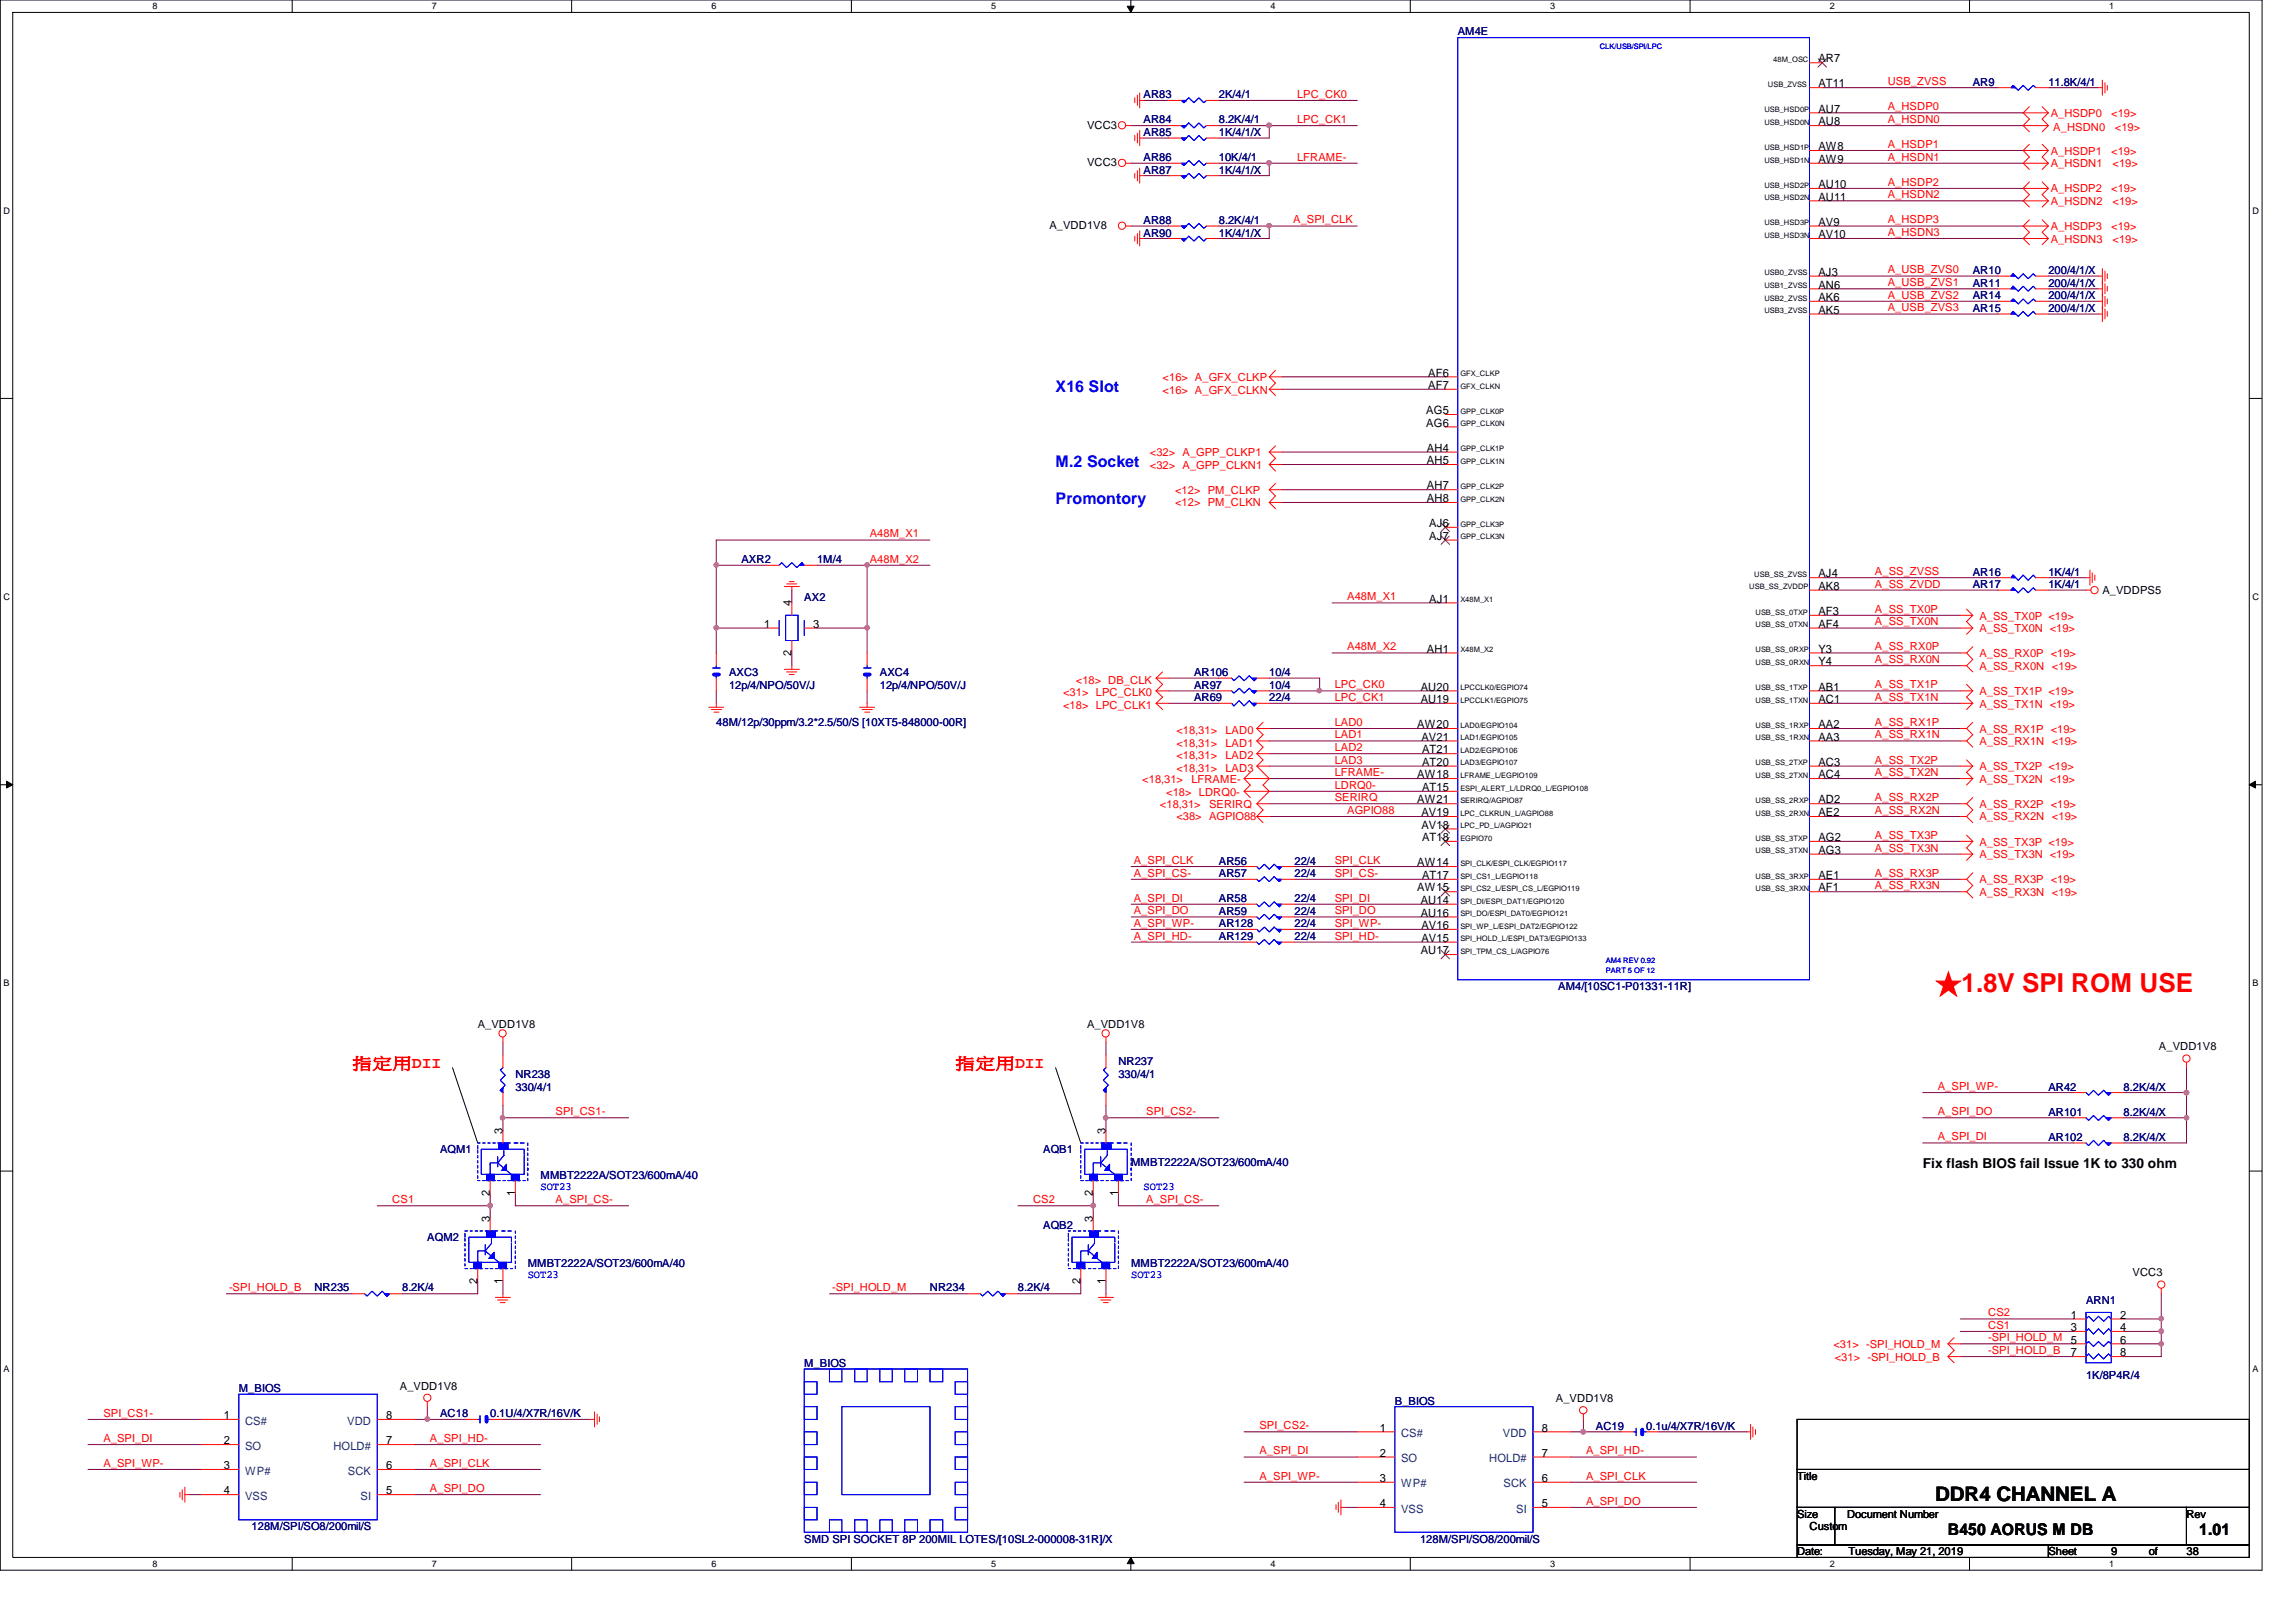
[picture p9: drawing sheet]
<svg xmlns="http://www.w3.org/2000/svg" width="297mm" height="210mm" viewBox="0 0 297 210" stroke-linecap="round" stroke-linejoin="round" font-family="sans-serif">
<defs><g id="words">
<text font-size="3.4" fill="#f00" x="250.4" y="128.4">★1.8V SPI ROM USE</text>
<text font-size="2.6" x="250.4" y="194.2">DDR4 CHANNEL A</text>
<g font-size="2.1" fill="#00f">
<text x="136.6" y="50.7">X16 Slot</text>
<text x="136.6" y="60.4">M.2 Socket</text>
<text x="136.6" y="65.3">Promontory</text>
</g>
<g font-size="2.1" fill="#f00">
<text x="45.6" y="138.3">指指或DII</text>
<text x="123.6" y="138.3">指指或DII</text>
</g>
<g font-size="2.1">
<text x="252" y="198.6">B450 AORUS M DB</text>
<text x="284.5" y="198.6">1.01</text>
</g>
<text font-size="1.8" x="248.7" y="151.2">Fix flash BIOS fail Issue 1K to 330 ohm</text>
<g font-size="1.5">
<text x="235.2" y="11.3">AT11</text>
<text x="235.2" y="8.1">AR7</text>
<text x="235.2" y="16.2">AU8</text>
<text x="235.2" y="14.6">AU7</text>
<text x="235.2" y="21.1">AW9</text>
<text x="235.2" y="19.4">AW8</text>
<text x="235.2" y="29.2">AV9</text>
<text x="235.2" y="26">AU11</text>
<text x="235.2" y="24.3">AU10</text>
<text x="235.2" y="35.7">AJ3</text>
<text x="235.2" y="30.8">AV10</text>
<text x="235.2" y="40.6">AK5</text>
<text x="235.2" y="38.9">AK6</text>
<text x="235.2" y="37.3">AN6</text>
<text x="184.5" y="53.6">AG5</text>
<text x="184.8" y="50.3">AF7</text>
<text x="184.8" y="48.7">AF6</text>
<text x="184.5" y="55.2">AG6</text>
<text x="184.6" y="58.5">AH4</text>
<text x="184.6" y="65">AH8</text>
<text x="184.6" y="63.3">AH7</text>
<text x="184.6" y="60.1">AH5</text>
<text x="184.9" y="69.8">AJ7</text>
<text x="184.9" y="68.2">AJ6</text>
<text x="184.9" y="78">AJ1</text>
<text x="235.2" y="76.3">AK8</text>
<text x="235.2" y="74.7">AJ4</text>
<text x="98.8" y="81.2">1</text>
<text x="102.4" y="78.5" transform="rotate(-90 102.4 78.5)">4</text>
<text x="105.2" y="81.2">3</text>
<text x="235.2" y="81.2">AF4</text>
<text x="235.2" y="79.6">AF3</text>
<text x="102.4" y="84.8" transform="rotate(-90 102.4 84.8)">2</text>
<text x="183.8" y="89.4">AU20</text>
<text x="184.6" y="84.5">AH1</text>
<text x="235.2" y="89.4">AB1</text>
<text x="235.2" y="86.1">Y4</text>
<text x="235.2" y="84.5">Y3</text>
<text x="183.3" y="94.2">AW20</text>
<text x="183.8" y="91">AU19</text>
<text x="183.9" y="95.8">AV21</text>
<text x="235.2" y="95.8">AA3</text>
<text x="235.2" y="94.2">AA2</text>
<text x="235.2" y="91">AC1</text>
<text x="183.3" y="100.7">AW18</text>
<text x="184" y="99.1">AT20</text>
<text x="184" y="97.5">AT21</text>
<text x="235.2" y="100.7">AC4</text>
<text x="235.2" y="99.1">AC3</text>
<text x="183.3" y="104">AW21</text>
<text x="183.9" y="107.2">AV18</text>
<text x="183.9" y="105.6">AV19</text>
<text x="184" y="102.4">AT15</text>
<text x="235.2" y="105.6">AE2</text>
<text x="235.2" y="104">AD2</text>
<text x="183.3" y="112.1">AW14</text>
<text x="184" y="113.7">AT17</text>
<text x="184" y="108.8">AT18</text>
<text x="235.2" y="113.7">AE1</text>
<text x="235.2" y="110.5">AG3</text>
<text x="235.2" y="108.8">AG2</text>
<text x="183.3" y="115.4">AW15</text>
<text x="183.8" y="118.6">AU16</text>
<text x="183.8" y="117">AU14</text>
<text x="235.2" y="115.4">AF1</text>
<text x="183.8" y="123.5">AU17</text>
<text x="183.9" y="121.9">AV15</text>
<text x="183.9" y="120.2">AV16</text>
<text x="65" y="146.8" transform="rotate(-90 65 146.8)">3</text>
<text x="143" y="146.8" transform="rotate(-90 143 146.8)">3</text>
<text x="63.4" y="154.7" transform="rotate(-90 63.4 154.7)">2</text>
<text x="66.6" y="154.7" transform="rotate(-90 66.6 154.7)">1</text>
<text x="141.4" y="154.7" transform="rotate(-90 141.4 154.7)">2</text>
<text x="144.6" y="154.7" transform="rotate(-90 144.6 154.7)">1</text>
<text x="63.4" y="158.2" transform="rotate(-90 63.4 158.2)">3</text>
<text x="141.4" y="158.2" transform="rotate(-90 141.4 158.2)">3</text>
<text x="61.8" y="166.1" transform="rotate(-90 61.8 166.1)">2</text>
<text x="65" y="166.1" transform="rotate(-90 65 166.1)">1</text>
<text x="139.8" y="166.1" transform="rotate(-90 139.8 166.1)">2</text>
<text x="143" y="166.1" transform="rotate(-90 143 166.1)">1</text>
<text x="267.9" y="170.6">1</text>
<text x="267.9" y="172.3">3</text>
<text x="267.9" y="173.9">5</text>
<text x="274.3" y="170.6">2</text>
<text x="274.3" y="172.3">4</text>
<text x="274.3" y="173.9">6</text>
<text x="267.9" y="175.5">7</text>
<text x="274.3" y="175.5">8</text>
<text x="29" y="183.6">1</text>
<text x="50" y="183.6">8</text>
<text x="178.5" y="185.3">1</text>
<text x="199.5" y="185.3">8</text>
<text x="29" y="186.9">2</text>
<text x="29" y="190.1">3</text>
<text x="50" y="190.1">6</text>
<text x="50" y="186.9">7</text>
<text x="178.5" y="188.5">2</text>
<text x="178.5" y="191.8">3</text>
<text x="199.5" y="191.8">6</text>
<text x="199.5" y="188.5">7</text>
<text x="29" y="193.4">4</text>
<text x="50" y="193.4">5</text>
<text x="178.5" y="195">4</text>
<text x="199.5" y="195">5</text>
</g>
<g font-size="1.5" fill="#004080">
<text x="31.7" y="184.4">CS#</text>
<text x="44.9" y="184.4">VDD</text>
<text x="181.3" y="186">CS#</text>
<text x="194.4" y="186">VDD</text>
<text x="31.7" y="187.6">SO</text>
<text x="31.7" y="190.8">WP#</text>
<text x="43.1" y="187.6">HOLD#</text>
<text x="45" y="190.8">SCK</text>
<text x="181.3" y="189.2">SO</text>
<text x="192.7" y="189.2">HOLD#</text>
<text x="31.7" y="194.1">VSS</text>
<text x="46.6" y="194.1">SI</text>
<text x="181.3" y="195.7">VSS</text>
<text x="181.3" y="192.5">WP#</text>
<text x="194.5" y="192.5">SCK</text>
<text x="196.2" y="195.7">SI</text>
</g>
<g font-size="1.4" fill="#000080">
<text x="188.6" y="4.6">AM4E</text>
<text x="255.2" y="11.1">AR9</text>
<text x="265" y="11.1">11.8K/4/1</text>
<text x="148" y="17.6">AR85</text>
<text x="148" y="12.7">AR83</text>
<text x="148" y="16">AR84</text>
<text x="157.7" y="17.6">1K/4/1/X</text>
<text x="157.7" y="12.7">2K/4/1</text>
<text x="157.7" y="16">8.2K/4/1</text>
<text x="148" y="22.5">AR87</text>
<text x="148" y="20.8">AR86</text>
<text x="157.7" y="22.5">1K/4/1/X</text>
<text x="157.7" y="20.8">10K/4/1</text>
<text x="148" y="29">AR88</text>
<text x="157.7" y="29">8.2K/4/1</text>
<text x="148" y="30.6">AR90</text>
<text x="157.7" y="30.6">1K/4/1/X</text>
<text x="255.2" y="35.5">AR10</text>
<text x="265" y="35.5">200/4/1/X</text>
<text x="255.2" y="40.3">AR15</text>
<text x="255.2" y="37.1">AR11</text>
<text x="255.2" y="38.7">AR14</text>
<text x="265" y="40.3">200/4/1/X</text>
<text x="265" y="37.1">200/4/1/X</text>
<text x="265" y="38.7">200/4/1/X</text>
<text x="95.9" y="72.9">AXR2</text>
<text x="104.1" y="77.7">AX2</text>
<text x="105.7" y="72.9">1M/4</text>
<text x="255.2" y="76.1">AR17</text>
<text x="255.2" y="74.5">AR16</text>
<text x="265" y="76.1">1K/4/1</text>
<text x="265" y="74.5">1K/4/1</text>
<text x="94.3" y="87.5">AXC3</text>
<text x="94.3" y="89.1">12p/4/NPO/50V/J</text>
<text x="113.8" y="87.5">AXC4</text>
<text x="113.8" y="89.1">12p/4/NPO/50V/J</text>
<text x="154.5" y="89.1">AR97</text>
<text x="154.5" y="87.5">AR106</text>
<text x="164.2" y="89.1">10/4</text>
<text x="164.2" y="87.5">10/4</text>
<text x="92.7" y="94">48M/12p/30ppm/3.2*2.5/50/S [10XT5-848000-00R]</text>
<text x="154.5" y="90.8">AR69</text>
<text x="164.2" y="90.8">22/4</text>
<text x="157.7" y="111.9">AR56</text>
<text x="157.7" y="113.5">AR57</text>
<text x="167.5" y="111.9">22/4</text>
<text x="167.5" y="113.5">22/4</text>
<text x="157.7" y="118.4">AR59</text>
<text x="157.7" y="116.8">AR58</text>
<text x="167.5" y="118.4">22/4</text>
<text x="167.5" y="116.8">22/4</text>
<text x="157.7" y="121.6">AR129</text>
<text x="157.7" y="120">AR128</text>
<text x="167.5" y="121.6">22/4</text>
<text x="167.5" y="120">22/4</text>
<text x="201.6" y="128.1">AM4/[10SC1-P01331-11R]</text>
<text x="144.7" y="137.9">NR237</text>
<text x="66.7" y="139.5">NR238</text>
<text x="66.7" y="141.1">330/4/1</text>
<text x="144.7" y="139.5">330/4/1</text>
<text x="265" y="141.1">AR42</text>
<text x="274.7" y="141.1">8.2K/4/X</text>
<text x="56.9" y="149.3">AQM1</text>
<text x="135" y="149.3">AQB1</text>
<text x="265" y="144.4">AR101</text>
<text x="265" y="147.7">AR102</text>
<text x="274.7" y="144.4">8.2K/4/X</text>
<text x="274.7" y="147.7">8.2K/4/X</text>
<text x="69.9" y="152.5">MMBT2222A/SOT23/600mA/40</text>
<text x="146.3" y="150.9">MMBT2222A/SOT23/600mA/40</text>
<text x="55.3" y="160.7">AQM2</text>
<text x="135" y="159">AQB2</text>
<text x="40.7" y="167.1">NR235</text>
<text x="52" y="167.1">8.2K/4</text>
<text x="68.3" y="163.9">MMBT2222A/SOT23/600mA/40</text>
<text x="120.3" y="167.1">NR234</text>
<text x="131.7" y="167.1">8.2K/4</text>
<text x="146.3" y="163.9">MMBT2222A/SOT23/600mA/40</text>
<text x="269.9" y="168.8">ARN1</text>
<text x="104.1" y="176.9">M_BIOS</text>
<text x="269.9" y="178.5">1K/8P4R/4</text>
<text x="30.9" y="180.2">M_BIOS</text>
<text x="56.9" y="183.4">AC18</text>
<text x="63.4" y="183.4">0.1U/4/X7R/16V/K</text>
<text x="180.5" y="181.8">B_BIOS</text>
<text x="206.5" y="185">AC19</text>
<text x="213" y="185">0.1u/4/X7R/16V/K</text>
<text x="32.6" y="198">128M/SPI/SO8/200mil/S</text>
<text x="104.1" y="199.6">SMD SPI SOCKET 8P 200MIL LOTES/[10SL2-000008-31R]/X</text>
<text x="183.7" y="199.6">128M/SPI/SO8/200mil/S</text>
</g>
<g font-size="1.4" fill="#f00">
<text x="244.2" y="11">USB_ZVSS</text>
<text x="167.8" y="12.7">LPC_CK0</text>
<text x="167.8" y="15.9">LPC_CK1</text>
<text x="244.2" y="15.9">A_HSDN0</text>
<text x="244.2" y="14.3">A_HSDP0</text>
<text x="265.3" y="15.2">A_HSDP0</text>
<text x="265.6" y="16.9">A_HSDN0</text>
<text x="273.1" y="15.2">&lt;19&gt;</text>
<text x="273.6" y="16.9">&lt;19&gt;</text>
<text x="167.8" y="20.8">LFRAME-</text>
<text x="244.2" y="19.1">A_HSDP1</text>
<text x="244.2" y="20.8">A_HSDN1</text>
<text x="265.3" y="20">A_HSDP1</text>
<text x="265.3" y="21.7">A_HSDN1</text>
<text x="273.1" y="20">&lt;19&gt;</text>
<text x="273.3" y="21.7">&lt;19&gt;</text>
<text x="167.3" y="28.9">A_SPI_CLK</text>
<text x="244.2" y="24">A_HSDP2</text>
<text x="244.2" y="25.7">A_HSDN2</text>
<text x="244.2" y="28.9">A_HSDP3</text>
<text x="265.3" y="29.8">A_HSDP3</text>
<text x="265.3" y="26.5">A_HSDN2</text>
<text x="265.3" y="24.9">A_HSDP2</text>
<text x="273.1" y="29.8">&lt;19&gt;</text>
<text x="273.1" y="24.9">&lt;19&gt;</text>
<text x="273.3" y="26.5">&lt;19&gt;</text>
<text x="244.2" y="35.4">A_USB_ZVS0</text>
<text x="244.2" y="30.5">A_HSDN3</text>
<text x="265.3" y="31.4">A_HSDN3</text>
<text x="273.3" y="31.4">&lt;19&gt;</text>
<text x="244.2" y="37">A_USB_ZVS1</text>
<text x="244.2" y="40.3">A_USB_ZVS3</text>
<text x="244.2" y="38.7">A_USB_ZVS2</text>
<text x="150.4" y="49.3">&lt;16&gt; A_GFX_CLKP</text>
<text x="150.4" y="50.9">&lt;16&gt; A_GFX_CLKN</text>
<text x="148.8" y="59.1">&lt;32&gt; A_GPP_CLKP1</text>
<text x="148.8" y="60.7">&lt;32&gt; A_GPP_CLKN1</text>
<text x="152" y="63.9">&lt;12&gt; PM_CLKP</text>
<text x="152" y="65.5">&lt;12&gt; PM_CLKN</text>
<text x="112.5" y="69.6">A48M_X1</text>
<text x="112.5" y="72.8">A48M_X2</text>
<text x="174.3" y="77.7">A48M_X1</text>
<text x="242.6" y="74.4">A_SS_ZVSS</text>
<text x="242.6" y="76">A_SS_ZVDD</text>
<text x="242.6" y="80.9">A_SS_TX0N</text>
<text x="242.6" y="79.3">A_SS_TX0P</text>
<text x="256.1" y="80.2">A_SS_TX0P &lt;19&gt;</text>
<text x="256.1" y="81.8">A_SS_TX0N &lt;19&gt;</text>
<text x="139.2" y="88.5">&lt;18&gt; DB_CLK</text>
<text x="172.7" y="89.1">LPC_CK0</text>
<text x="174.3" y="84.2">A48M_X2</text>
<text x="242.6" y="84.2">A_SS_RX0P</text>
<text x="242.6" y="85.8">A_SS_RX0N</text>
<text x="242.6" y="89.1">A_SS_TX1P</text>
<text x="256.1" y="85">A_SS_RX0P &lt;19&gt;</text>
<text x="256.1" y="86.7">A_SS_RX0N &lt;19&gt;</text>
<text x="256.1" y="89.9">A_SS_TX1P &lt;19&gt;</text>
<text x="137.5" y="91.7">&lt;18&gt; LPC_CLK1</text>
<text x="137.5" y="90.1">&lt;31&gt; LPC_CLK0</text>
<text x="152.2" y="95">&lt;18,31&gt;</text>
<text x="158.5" y="95">LAD0</text>
<text x="172.7" y="93.9">LAD0</text>
<text x="172.7" y="95.5">LAD1</text>
<text x="172.7" y="90.7">LPC_CK1</text>
<text x="242.6" y="93.9">A_SS_RX1P</text>
<text x="242.6" y="95.5">A_SS_RX1N</text>
<text x="242.6" y="90.7">A_SS_TX1N</text>
<text x="256.1" y="94.8">A_SS_RX1P &lt;19&gt;</text>
<text x="256.1" y="91.6">A_SS_TX1N &lt;19&gt;</text>
<text x="147.8" y="101.3">&lt;18,31&gt;</text>
<text x="152.2" y="96.6">&lt;18,31&gt;</text>
<text x="152.2" y="98.2">&lt;18,31&gt;</text>
<text x="152.2" y="99.9">&lt;18,31&gt;</text>
<text x="154.1" y="101.3">LFRAME-</text>
<text x="158.5" y="96.6">LAD1</text>
<text x="158.5" y="98.2">LAD2</text>
<text x="158.5" y="99.9">LAD3</text>
<text x="172.7" y="98.8">LAD3</text>
<text x="172.7" y="97.2">LAD2</text>
<text x="172.7" y="100.4">LFRAME-</text>
<text x="242.6" y="98.8">A_SS_TX2P</text>
<text x="242.6" y="100.4">A_SS_TX2N</text>
<text x="256.1" y="96.4">A_SS_RX1N &lt;19&gt;</text>
<text x="256.1" y="99.7">A_SS_TX2P &lt;19&gt;</text>
<text x="256.1" y="101.3">A_SS_TX2N &lt;19&gt;</text>
<text x="150.1" y="104.6">&lt;18,31&gt;</text>
<text x="150.9" y="103">&lt;18&gt; LDRQ0-</text>
<text x="152.2" y="106.2">&lt;38&gt; AGPIO88</text>
<text x="156.4" y="104.6">SERIRQ</text>
<text x="172.7" y="103.7">SERIRQ</text>
<text x="172.7" y="102.1">LDRQ0-</text>
<text x="174.3" y="105.3">AGPIO88</text>
<text x="242.6" y="103.7">A_SS_RX2P</text>
<text x="242.6" y="105.3">A_SS_RX2N</text>
<text x="256.1" y="104.6">A_SS_RX2P &lt;19&gt;</text>
<text x="256.1" y="106.2">A_SS_RX2N &lt;19&gt;</text>
<text x="146.7" y="113.5">A_SPI_CS-</text>
<text x="146.7" y="111.8">A_SPI_CLK</text>
<text x="172.7" y="111.8">SPI_CLK</text>
<text x="172.7" y="113.5">SPI_CS-</text>
<text x="242.6" y="113.5">A_SS_RX3P</text>
<text x="242.6" y="108.5">A_SS_TX3P</text>
<text x="242.6" y="110.2">A_SS_TX3N</text>
<text x="256.1" y="109.4">A_SS_TX3P &lt;19&gt;</text>
<text x="256.1" y="111.1">A_SS_TX3N &lt;19&gt;</text>
<text x="146.7" y="116.7">A_SPI_DI</text>
<text x="146.7" y="118.3">A_SPI_DO</text>
<text x="146.7" y="119.9">A_SPI_WP-</text>
<text x="172.7" y="118.3">SPI_DO</text>
<text x="172.7" y="116.7">SPI_DI</text>
<text x="172.7" y="119.9">SPI_WP-</text>
<text x="242.6" y="115.1">A_SS_RX3N</text>
<text x="256.1" y="114.3">A_SS_RX3P &lt;19&gt;</text>
<text x="256.1" y="116">A_SS_RX3N &lt;19&gt;</text>
<text x="146.7" y="121.6">A_SPI_HD-</text>
<text x="172.7" y="121.6">SPI_HD-</text>
<text x="250.7" y="141.1">A_SPI_WP-</text>
<text x="71.9" y="144.3">SPI_CS1-</text>
<text x="148.3" y="144.3">SPI_CS2-</text>
<text x="250.7" y="144.3">A_SPI_DO</text>
<text x="250.7" y="147.6">A_SPI_DI</text>
<text x="50.8" y="155.7">CS1</text>
<text x="71.9" y="155.7">A_SPI_CS-</text>
<text x="133.6" y="155.7">CS2</text>
<text x="148.3" y="155.7">A_SPI_CS-</text>
<text x="29.6" y="167.1">-SPI_HOLD_B</text>
<text x="107.7" y="167.1">-SPI_HOLD_M</text>
<text x="257.2" y="173.6">-SPI_HOLD_M</text>
<text x="257.2" y="172">CS1</text>
<text x="257.2" y="170.3">CS2</text>
<text x="237.2" y="174.5">&lt;31&gt; -SPI_HOLD_M</text>
<text x="237.4" y="176.1">&lt;31&gt; -SPI_HOLD_B</text>
<text x="257.2" y="175.2">-SPI_HOLD_B</text>
<text x="13.4" y="183.3">SPI_CS1-</text>
<text x="162.9" y="185">SPI_CS2-</text>
<text x="13.4" y="189.8">A_SPI_WP-</text>
<text x="13.4" y="186.6">A_SPI_DI</text>
<text x="55.6" y="189.8">A_SPI_CLK</text>
<text x="55.6" y="186.6">A_SPI_HD-</text>
<text x="162.9" y="191.5">A_SPI_WP-</text>
<text x="162.9" y="188.2">A_SPI_DI</text>
<text x="205.2" y="191.5">A_SPI_CLK</text>
<text x="205.2" y="188.2">A_SPI_HD-</text>
<text x="55.6" y="193.1">A_SPI_DO</text>
<text x="205.2" y="194.7">A_SPI_DO</text>
</g>
<g font-size="1.4">
<text x="140.6" y="16.6">VCC3</text>
<text x="140.6" y="21.5">VCC3</text>
<text x="135.8" y="29.6">A_VDD1V8</text>
<text x="272" y="76.9">A_VDDPS5</text>
<text x="61.8" y="133">A_VDD1V8</text>
<text x="140.6" y="133">A_VDD1V8</text>
<text x="279.3" y="135.9">A_VDD1V8</text>
<text x="275.9" y="165.2">VCC3</text>
<text x="51.7" y="179.8">A_VDD1V8</text>
<text x="201.3" y="181.4">A_VDD1V8</text>
<text x="232.5" y="191.5">Title</text>
<text x="232.5" y="196.4">Size</text>
<text x="239" y="196.4">Document Number</text>
<text x="282.9" y="196.4">Rev</text>
<text x="232.5" y="201.3">Date:</text>
<text x="234.1" y="198">Custom</text>
<text x="239.1" y="201.3">Tuesday, May 21, 2019</text>
<text x="265" y="201.3">Sheet</text>
<text x="273.1" y="201.3">9</text>
<text x="278" y="201.3">of</text>
<text x="282.9" y="201.3">38</text>
</g>
<g font-size="1.4" fill="#00f">
<text x="69.9" y="154">SOT23</text>
<text x="148" y="154">SOT23</text>
<text x="68.3" y="165.4">SOT23</text>
<text x="146.3" y="165.4">SOT23</text>
</g>
<g font-size="1.2">
<text x="19.7" y="1.2">8</text>
<text x="55.9" y="1.2">7</text>
<text x="92" y="1.2">6</text>
<text x="128.2" y="1.2">5</text>
<text x="164.4" y="1.2">4</text>
<text x="200.5" y="1.2">3</text>
<text x="236.7" y="1.2">2</text>
<text x="272.9" y="1.2">1</text>
<text x=".5" y="27.6">D</text>
<text x="291.4" y="27.6">D</text>
<text x=".5" y="77.6">C</text>
<text x="291.4" y="77.6">C</text>
<text x=".5" y="127.6">B</text>
<text x="291.4" y="127.6">B</text>
<text x=".5" y="177.6">A</text>
<text x="291.4" y="177.6">A</text>
<text x="19.7" y="202.8">8</text>
<text x="55.9" y="202.8">7</text>
<text x="92" y="202.8">6</text>
<text x="128.2" y="202.8">5</text>
<text x="164.4" y="202.8">4</text>
<text x="200.5" y="202.8">3</text>
<text x="236.7" y="202.8">2</text>
<text x="272.9" y="202.8">1</text>
</g>
<g font-size="1" fill="#00f">
<text x="207" y="6.4">CLK/USB/SPI/LPC</text>
<text x="207.8" y="125.9">PART 5 OF 12</text>
<text x="207.8" y="124.6">AM4 REV 0.92</text>
</g>
<g font-size="1">
<text x="228.7" y="11.3">USB_ZVSS</text>
<text x="229.4" y="8">48M_OSC</text>
<text x="228.3" y="16.2">USB_HSD0N</text>
<text x="228.3" y="14.5">USB_HSD0P</text>
<text x="228.3" y="21">USB_HSD1N</text>
<text x="228.3" y="19.4">USB_HSD1P</text>
<text x="228.3" y="29.2">USB_HSD3P</text>
<text x="228.3" y="25.9">USB_HSD2N</text>
<text x="228.3" y="24.3">USB_HSD2P</text>
<text x="228.3" y="35.6">USB0_ZVSS</text>
<text x="228.3" y="30.8">USB_HSD3N</text>
<text x="228.3" y="40.6">USB3_ZVSS</text>
<text x="228.3" y="38.9">USB2_ZVSS</text>
<text x="228.3" y="37.3">USB1_ZVSS</text>
<text x="188.9" y="53.6">GPP_CLK0P</text>
<text x="188.9" y="50.3">GFX_CLKN</text>
<text x="188.9" y="48.7">GFX_CLKP</text>
<text x="188.9" y="58.4">GPP_CLK1P</text>
<text x="188.9" y="55.2">GPP_CLK0N</text>
<text x="188.9" y="64.9">GPP_CLK2N</text>
<text x="188.9" y="63.3">GPP_CLK2P</text>
<text x="188.9" y="60">GPP_CLK1N</text>
<text x="188.9" y="69.8">GPP_CLK3N</text>
<text x="188.9" y="68.2">GPP_CLK3P</text>
<text x="188.9" y="77.9">X48M_X1</text>
<text x="226.3" y="76.3">USB_SS_ZVDDP</text>
<text x="226.9" y="74.7">USB_SS_ZVSS</text>
<text x="227.1" y="81.2">USB_SS_0TXN</text>
<text x="227.1" y="79.5">USB_SS_0TXP</text>
<text x="188.9" y="89.3">LPCCLK0/EGPIO74</text>
<text x="188.9" y="84.4">X48M_X2</text>
<text x="227.1" y="89.3">USB_SS_1TXP</text>
<text x="227.1" y="86.1">USB_SS_0RXN</text>
<text x="227.1" y="84.4">USB_SS_0RXP</text>
<text x="188.9" y="95.8">LAD1/EGPIO105</text>
<text x="188.9" y="94.2">LAD0/EGPIO104</text>
<text x="188.9" y="90.9">LPCCLK1/EGPIO75</text>
<text x="227.1" y="95.8">USB_SS_1RXN</text>
<text x="227.1" y="94.2">USB_SS_1RXP</text>
<text x="227.1" y="90.9">USB_SS_1TXN</text>
<text x="188.9" y="100.7">LFRAME_L/EGPIO109</text>
<text x="188.9" y="99.1">LAD3/EGPIO107</text>
<text x="188.9" y="97.5">LAD2/EGPIO106</text>
<text x="227.1" y="100.7">USB_SS_2TXN</text>
<text x="227.1" y="99.1">USB_SS_2TXP</text>
<text x="188.9" y="107.2">LPC_PD_L/AGPIO21</text>
<text x="188.9" y="105.6">LPC_CLKRUN_L/AGPIO88</text>
<text x="188.9" y="103.9">SERIRQ/AGPIO87</text>
<text x="188.9" y="102.3">ESPI_ALERT_L/LDRQ0_L/EGPIO108</text>
<text x="227.1" y="105.6">USB_SS_2RXN</text>
<text x="227.1" y="103.9">USB_SS_2RXP</text>
<text x="188.9" y="113.7">SPI_CS1_L/EGPIO118</text>
<text x="188.9" y="112.1">SPI_CLK/ESPI_CLK/EGPIO117</text>
<text x="188.9" y="108.8">EGPIO70</text>
<text x="227.1" y="113.7">USB_SS_3RXP</text>
<text x="227.1" y="110.4">USB_SS_3TXN</text>
<text x="227.1" y="108.8">USB_SS_3TXP</text>
<text x="188.9" y="118.6">SPI_DO/ESPI_DAT0/EGPIO121</text>
<text x="188.9" y="116.9">SPI_DI/ESPI_DAT1/EGPIO120</text>
<text x="188.9" y="115.3">SPI_CS2_L/ESPI_CS_L/EGPIO119</text>
<text x="227.1" y="115.3">USB_SS_3RXN</text>
<text x="188.9" y="123.4">SPI_TPM_CS_L/AGPIO76</text>
<text x="188.9" y="121.8">SPI_HOLD_L/ESPI_DAT3/EGPIO133</text>
<text x="188.9" y="120.2">SPI_WP_L/ESPI_DAT2/EGPIO122</text>
</g>
</g></defs>
<path d="M0 0h292.6v203.2h-292.6zM1.6 1.6h289.4v199.9h-289.4z" fill="none" stroke="#000" stroke-width=".13"/>
<g fill="#fff">
<path d="M19.7 .2h.6v1.3h-.6z"/>
<path d="M19.7 201.7h.6v1.3h-.6z"/>
</g>
<path d="M37.8 0v1.6M37.8 201.5v1.7" fill="none" stroke="#000" stroke-width=".13"/>
<g fill="#fff">
<path d="M55.9 .2h.6v1.3h-.6z"/>
<path d="M55.9 201.7h.6v1.3h-.6z"/>
</g>
<path d="M74 0v1.6M74 201.5v1.7" fill="none" stroke="#000" stroke-width=".13"/>
<g fill="#fff">
<path d="M92 .2h.6v1.3h-.6z"/>
<path d="M92 201.7h.6v1.3h-.6z"/>
</g>
<path d="M110.1 0v1.6M110.1 201.5v1.7" fill="none" stroke="#000" stroke-width=".13"/>
<g fill="#fff">
<path d="M128.2 .2h.6v1.3h-.6z"/>
<path d="M128.2 201.7h.6v1.3h-.6z"/>
</g>
<path d="M145.8 .8h.9l-.4 .8zM146.3 0v1.6M146.3 201.5l.4 .9h-.9zM146.3 201.5v1.7" fill="none" stroke="#000" stroke-width=".13"/>
<path d="M145.8 .8h.9l-.4 .8zM146.3 201.5l.4 .9h-.9z" fill="#000"/>
<g fill="#fff">
<path d="M164.4 .2h.6v1.3h-.6z"/>
<path d="M164.4 201.7h.6v1.3h-.6z"/>
</g>
<path d="M182.5 0v1.6M182.5 201.5v1.7" fill="none" stroke="#000" stroke-width=".13"/>
<g fill="#fff">
<path d="M200.5 .2h.6v1.3h-.6z"/>
<path d="M200.5 201.7h.6v1.3h-.6z"/>
</g>
<path d="M218.6 0v1.6M218.6 201.5v1.7" fill="none" stroke="#000" stroke-width=".13"/>
<g fill="#fff">
<path d="M236.7 .2h.6v1.3h-.6z"/>
<path d="M236.7 201.7h.6v1.3h-.6z"/>
</g>
<path d="M254.8 0v1.6M254.8 201.5v1.7" fill="none" stroke="#000" stroke-width=".13"/>
<g fill="#fff">
<path d="M272.9 .2h.6v1.3h-.6z"/>
<path d="M272.9 201.7h.6v1.3h-.6z"/>
<path d="M.5 26.6h.8v1.3h-.8z"/>
<path d="M291.4 26.6h.8v1.3h-.8z"/>
<path d="M.5 76.5h.8v1.4h-.8z"/>
<path d="M291.4 76.5h.8v1.4h-.8z"/>
</g>
<path d="M0 51.6h1.6M291 51.6h1.6" fill="none" stroke="#000" stroke-width=".13"/>
<g fill="#fff">
<path d="M.5 126.5h.7v1.3h-.7z"/>
<path d="M291.4 126.5h.7v1.3h-.7z"/>
</g>
<path d="M0 101.6h1.6M.8 101.1l.8 .5-.8 .4zM291 101.6h1.6M291 101.6l.8-.5v.9z" fill="none" stroke="#000" stroke-width=".13"/>
<path d="M.8 101.1l.8 .5-.8 .4zM291 101.6l.8-.5v.9z" fill="#000"/>
<g fill="#fff">
<path d="M.5 176.5h.7v1.3h-.7z"/>
<path d="M291.4 176.5h.7v1.3h-.7z"/>
</g>
<path d="M0 151.6h1.6M291 151.6h1.6" fill="none" stroke="#000" stroke-width=".13"/>
<g fill="none" stroke="#800040" stroke-width=".13">
<path d="M235.8 19.5h25.9M235.8 16.3h25.9M235.8 14.6h25.9M235.8 11.3h22.7M265 11.3h6.5M235.8 21.1h25.9M235.8 24.4h25.9M235.8 26h25.9M235.8 29.3h25.9M235.8 30.9h25.9M235.8 37.4h22.7M235.8 39h22.7"/>
<path d="M235.8 35.7h22.7M265 39h6.5M265 37.4h6.5M265 35.7h6.5M235.8 40.6h22.7M265 40.6h6.5M235.8 74.8h22.7M235.8 76.4h22.7M265 74.8h4.9M265 76.4h4.9M248.7 141.4h19.6M274.7 141.4h8.2"/>
<path d="M53.7 190.2h16.2M55.3 182v1.7h4.9"/>
</g>
<circle cx="55.3" cy="183.6" r=".3" fill="#f0f"/>
<circle cx="55.3" cy="183.6" r=".3" fill="none" stroke="#f0f" stroke-width=".13"/>
<path d="M282.9 141.4v3.3M11.4 190.2h14.6M11.4 186.9h14.6M11.4 183.7h14.6M24.4 193.4h1.6M53.7 193.4h16.2M53.7 186.9h16.2M65.1 183.7h11.3" fill="none" stroke="#800040" stroke-width=".13"/>
<circle cx="282.9" cy="141.4" r=".3" fill="#f0f"/>
<circle cx="282.9" cy="141.4" r=".3" fill="none" stroke="#f0f" stroke-width=".13"/>
<path d="M282.9 138.2v3.2M282.9 144.7v3.2" fill="none" stroke="#800040" stroke-width=".13"/>
<circle cx="282.9" cy="141.4" r=".3" fill="#f0f"/>
<circle cx="282.9" cy="141.4" r=".3" fill="none" stroke="#f0f" stroke-width=".13"/>
<path d="M248.7 144.7h19.6M274.7 144.7h8.2" fill="none" stroke="#800040" stroke-width=".13"/>
<circle cx="282.9" cy="144.6" r=".3" fill="#f0f"/>
<circle cx="282.9" cy="144.6" r=".3" fill="none" stroke="#f0f" stroke-width=".13"/>
<g fill="none" stroke="#800040" stroke-width=".13">
<path d="M165.8 48.8h21.2M165.8 50.4h21.2M165.8 58.5h21.2M165.8 60.1h21.2M165.8 63.4h21.2M165.8 65h21.2M99.2 81.3h-6.5v3.2M102.4 84.5v1.6M164.2 94.3h22.8M164.2 99.1h22.8M164.2 95.9h22.8M164.2 97.5h22.8"/>
<path d="M146.3 113.8h14.6M146.3 117h14.6M146.3 118.7h14.6M146.3 112.1h14.6M164.2 104h22.8M164.2 102.4h22.8M164.2 100.8h22.8M167.5 112.1h19.5M167.5 118.7h19.5M167.5 117h19.5M167.5 113.8h19.5M248.7 147.9h19.6"/>
<path d="M274.7 147.9h8.2"/>
</g>
<circle cx="92.7" cy="81.2" r=".3" fill="#f0f"/>
<circle cx="92.7" cy="81.2" r=".3" fill="none" stroke="#f0f" stroke-width=".13"/>
<path d="M92.7 73.2h6.5M92.7 89.4v1.6M112.2 89.4v1.6M112.2 81.3v3.2" fill="none" stroke="#800040" stroke-width=".13"/>
<circle cx="112.2" cy="81.2" r=".3" fill="#f0f"/>
<circle cx="112.2" cy="81.2" r=".3" fill="none" stroke="#f0f" stroke-width=".13"/>
<path d="M105.7 73.2h6.5v8.1h-6.5" fill="none" stroke="#800040" stroke-width=".13"/>
<circle cx="112.2" cy="73.1" r=".3" fill="#f0f"/>
<circle cx="112.2" cy="73.1" r=".3" fill="none" stroke="#f0f" stroke-width=".13"/>
<path d="M92.7 73.2v8.1" fill="none" stroke="#800040" stroke-width=".13"/>
<circle cx="92.7" cy="73.1" r=".3" fill="#f0f"/>
<circle cx="92.7" cy="73.1" r=".3" fill="none" stroke="#f0f" stroke-width=".13"/>
<g fill="none" stroke="#800040" stroke-width=".13">
<path d="M146.3 16.3h4.9M148 17.9h3.2M148 13h3.2M157.7 13h17.9M157.7 16.3h6.5v1.6h-6.5M146.3 21.1h4.9M148 22.7h3.2M157.7 21.1h6.5M164.2 21.1h11.4M164.2 21.1v1.6h-6.5M102.4 76.4v1.6M112.2 73.2h8.1"/>
<path d="M120.3 69.9h-27.6v3.3M172.3 78h14.7M172.3 84.5h14.7M53.7 183.7h1.6"/>
</g>
<circle cx="164.2" cy="21.1" r=".31" fill="#f0f"/>
<circle cx="164.2" cy="21.1" r=".31" fill="none" stroke="#f0f" stroke-width=".13"/>
<path d="M164.2 16.3h11.4" fill="none" stroke="#800040" stroke-width=".13"/>
<circle cx="164.2" cy="16.2" r=".31" fill="#f0f"/>
<circle cx="164.2" cy="16.2" r=".31" fill="none" stroke="#f0f" stroke-width=".13"/>
<path d="M146.3 29.3h4.9M148 30.9h3.2M157.7 29.3h6.5M164.2 29.3h11.4M164.2 29.3v1.6h-6.5" fill="none" stroke="#800040" stroke-width=".13"/>
<circle cx="164.2" cy="29.2" r=".31" fill="#f0f"/>
<circle cx="164.2" cy="29.2" r=".31" fill="none" stroke="#f0f" stroke-width=".13"/>
<g fill="none" stroke="#800040" stroke-width=".13">
<path d="M235.8 79.6h17.8M235.8 84.5h17.8M235.8 86.1h17.8M235.8 81.3h17.8M235.8 94.3h17.8M235.8 95.9h17.8M235.8 89.4h17.8M235.8 91h17.8M235.8 99.1h17.8M235.8 113.8h17.8M235.8 115.4h17.8M235.8 108.9h17.8"/>
<path d="M235.8 110.5h17.8M235.8 104h17.8M235.8 105.7h17.8M235.8 100.8h17.8M146.3 120.3h14.6M146.3 121.9h14.6M167.5 121.9h19.5M167.5 120.3h19.5M203.2 185.3h1.6M203.2 191.8h16.3M204.8 185.3h4.9M204.8 183.7v1.6"/>
</g>
<circle cx="204.8" cy="185.3" r=".31" fill="#f0f"/>
<circle cx="204.8" cy="185.3" r=".31" fill="none" stroke="#f0f" stroke-width=".13"/>
<path d="M274.7 170.7h4.9M279.6 167.4v4.9h-4.9M160.9 191.8h14.7M160.9 188.6h14.7M160.9 185.3h14.7M173.9 195.1h1.7M203.2 195.1h16.3M203.2 188.6h16.3M214.6 185.3h11.4" fill="none" stroke="#800040" stroke-width=".13"/>
<circle cx="279.6" cy="170.6" r=".3" fill="#f0f"/>
<circle cx="279.6" cy="170.6" r=".3" fill="none" stroke="#f0f" stroke-width=".13"/>
<path d="M279.6 173.9v1.7h-4.9" fill="none" stroke="#800040" stroke-width=".13"/>
<circle cx="279.6" cy="173.9" r=".3" fill="#f0f"/>
<circle cx="279.6" cy="173.9" r=".3" fill="none" stroke="#f0f" stroke-width=".13"/>
<path d="M279.6 172.3v1.6h-4.9" fill="none" stroke="#800040" stroke-width=".13"/>
<circle cx="279.6" cy="172.3" r=".31" fill="#f0f"/>
<circle cx="279.6" cy="172.3" r=".31" fill="none" stroke="#f0f" stroke-width=".13"/>
<path d="M65.1 134.9v1.6M63.4 156v1.6M65.1 144.7v1.6M66.7 154.4v1.6M141.4 156v1.6M143.1 144.7h14.6M52 167.4h9.8M107.3 167.4h17.9M131.7 167.4h8.1" fill="none" stroke="#800040" stroke-width=".13"/>
<circle cx="143" cy="144.6" r=".3" fill="#f0f"/>
<circle cx="143" cy="144.6" r=".3" fill="none" stroke="#f0f" stroke-width=".13"/>
<path d="M48.8 156h14.6M66.7 156h14.6M144.7 154.4v1.6h13M29.3 167.4h16.2" fill="none" stroke="#800040" stroke-width=".13"/>
<circle cx="63.4" cy="156" r=".31" fill="#f0f"/>
<circle cx="63.4" cy="156" r=".31" fill="none" stroke="#f0f" stroke-width=".13"/>
<path d="M131.7 156h9.7" fill="none" stroke="#800040" stroke-width=".13"/>
<circle cx="141.4" cy="156" r=".31" fill="#f0f"/>
<circle cx="141.4" cy="156" r=".31" fill="none" stroke="#f0f" stroke-width=".13"/>
<path d="M143.1 134.9v1.6M63.4 154.4v1.6M65.1 144.7h16.2M141.4 154.4v1.6M143.1 143v3.3M61.8 165.8v1.6M65.1 165.8v1.6M139.8 165.8v1.6M143.1 165.8v1.6" fill="none" stroke="#800040" stroke-width=".13"/>
<circle cx="65" cy="144.6" r=".3" fill="#f0f"/>
<circle cx="65" cy="144.6" r=".3" fill="none" stroke="#f0f" stroke-width=".13"/>
<path d="M170.7 89.4h16.3M65.1 143v1.7M253.6 175.6h14.7M253.6 173.9h14.7M253.6 172.3h14.7M253.6 170.7h14.7" fill="none" stroke="#800040" stroke-width=".13"/>
<circle cx="170.7" cy="89.4" r=".3" fill="#f0f"/>
<circle cx="170.7" cy="89.4" r=".3" fill="none" stroke="#f0f" stroke-width=".13"/>
<path d="M151.2 91h6.5M151.2 89.4h6.5M151.2 87.8h6.5M164.2 91h22.8M164.2 87.8h6.5v1.6h-6.5M164.2 105.7h22.8" fill="none" stroke="#800040" stroke-width=".13"/>
<g fill="none" stroke="#f00" stroke-width=".13">
<path d="M145.7 16.3h.6M146.8 17.5v.7M146.8 12.7v.6M147.1 17.2v1.3M147.1 12.3v1.3M147.4 16.9v1.9M147.4 12v2M147.4 17.9h.6M147.4 13h.6M261.7 16.3h3.3M261.7 14.6h3.3M261.7 19.5h3.3"/>
<path d="M262.5 13.8l-.8 .8 .8 .8-.8 .9 .8 .8M262.5 18.7l-.8 .8 .8 .8-.8 .8 .8 .8M264.2 13.8l.8 .8M264.2 18.7l.8 .8M265 16.3l-.8 .8M265 14.6l-.8 .8 .8 .9M265 19.5l-.8 .8 .8 .8M271.5 11.3h.5M272 10.4v1.9M272.3 10.7v1.3M272.6 11v.7M145.7 21.1h.6"/>
<path d="M145.7 29.3h.6M146.8 22.4v.7M146.8 30.6v.6M147.1 22.1v1.3M147.1 30.2v1.3M147.4 21.8v1.9M147.4 29.9v1.9M147.4 22.7h.6M147.4 30.9h.6M261.7 29.3h3.3M261.7 30.9h3.3M261.7 21.1h3.3"/>
<path d="M261.7 26h3.3M261.7 24.4h3.3M262.5 28.4l-.8 .9 .8 .8-.8 .8 .8 .8M262.5 23.5l-.8 .9 .8 .8-.8 .8 .8 .8M264.2 28.4l.8 .9M264.2 23.5l.8 .9M265 29.3l-.8 .8 .8 .8M265 30.9l-.8 .8M265 21.1l-.8 .8M265 26l-.8 .8M265 24.4l-.8 .8 .8 .8M271.5 39h.5"/>
<path d="M271.5 37.4h.5M271.5 35.7h.5M272 38v2M272 36.4v2M272 39.7v1.9M272 34.8v1.9M272.3 38.4v1.3M272.3 36.7v1.3M272.3 40v1.3M272.3 35.1v1.3M272.6 38.7v.6M272.6 37v.7"/>
<path d="M272.6 35.4v.7M164.2 48.8h1.6M164.2 48.8l.8 .8-.8 .8M164.2 50.4h1.6M164.2 50.4l.8 .8M164.2 58.5h1.6M164.2 58.5l.8 .8-.8 .8M165 47.9l-.8 .9M165 57.7l-.8 .8M271.5 40.6h.5M272.6 40.3v.6M101.5 75.9h1.9"/>
<path d="M101.8 75.6h1.3M102.1 75.3h.6M102.4 75.9v.5M164.2 60.1h1.6M164.2 60.1l.8 .9M164.2 63.4h1.6M164.2 63.4l.8 .8-.8 .8M164.2 65h1.6M164.2 65l.8 .8M165 62.6l-.8 .8M253.6 79.6h1.6M254.4 78.8l.8 .8"/>
<path d="M255.2 79.6l-.8 .8 .8 .9M269.9 76.4h.6M269.9 74.8h.5M270.4 73.8v1.9M270.7 74.1v1.3M271 74.4v.7M91.7 91.5h1.9M92 91.8h1.3M92.4 92.2h.6M92.7 91v.5M101.5 86.6h1.9M101.8 87h1.3"/>
<path d="M102.1 87.3h.6M102.4 86.1v.5M111.2 91.5h2M111.5 91.8h1.4M111.9 92.2h.6M112.2 91v.5M149.6 91h1.6M149.6 89.4l.8 .8-.8 .8M149.6 91l.8 .8M149.6 89.4h1.6M149.6 87.8l.8 .8-.8 .8M149.6 87.8h1.6"/>
<path d="M150.4 87l-.8 .8M161.8 99.9l-.9 .9M162.6 94.3h1.6M162.6 94.3l.8 .8-.8 .8M162.6 95.9h1.6M162.6 95.9l.8 .8-.8 .8M162.6 97.5h1.6M162.6 97.5l.8 .8-.8 .8M162.6 99.1h1.6M162.6 99.1l1.6 1.7-.8 .8 .8 .8-1.6 1.6M163.4 93.5l-.8 .8M253.6 81.3h1.6"/>
<path d="M253.6 89.4h1.6M253.6 91h1.6M253.6 99.1h1.6M253.6 84.5h.8M253.6 86.1h.8M253.6 94.3h.8M253.6 95.9h.8M254.4 88.6l.8 .8M254.4 98.3l.8 .8M255.2 83.7l-.8 .8 .8 .8-.8 .8 .8 .9M255.2 81.3l-.8 .8M255.2 93.5l-.8 .8 .8 .8-.8 .8 .8 .8"/>
<path d="M255.2 89.4l-.8 .8 .8 .8M255.2 91l-.8 .8M255.2 99.1l-.8 .8 .8 .9M160.9 100.8l.9 .8-.9 .8M160.9 102.4l.9 .8M160.9 102.4h3.3M160.9 100.8h3.3M162.6 104h1.6M162.6 104l.8 .8-.8 .9M162.6 105.7h1.6M162.6 105.7l.8 .8M253.6 108.9h1.6"/>
<path d="M253.6 110.5h1.6M253.6 100.8h1.6M253.6 113.8h.8M253.6 115.4h.8M253.6 104h.8M253.6 105.7h.8M254.4 108.1l.8 .8M255.2 112.9l-.8 .9 .8 .8-.8 .8 .8 .8M255.2 108.9l-.8 .8 .8 .8M255.2 110.5l-.8 .8M255.2 100.8l-.8 .8M255.2 103.2l-.8 .8 .8 .8-.8 .9 .8 .8"/>
<path d="M65.1 134.2v.7M143.1 134.2v.7M282.9 137.5v.7M64.1 167.9h1.9M64.4 168.2h1.3M64.7 168.6h.7M65.1 167.4v.5M142.1 167.9h2M142.4 168.2h1.3M142.7 168.6h.7M143.1 167.4v.5M252 173.9h1.6"/>
<path d="M252 173.9l.8 .9-.8 .8M252 175.6h1.6M252 175.6l.8 .8M252.8 173.1l-.8 .8M279.6 166.8v.6M23.3 193.1v.7M23.6 192.8v1.3M23.9 193.4h.5M23.9 192.4v2M55.3 181.4v.6M76.4 183.7h.5M76.9 182.7v2"/>
<path d="M77.3 183v1.3M77.6 183.3v.7M172.8 194.7v.7M173.1 194.4v1.3M173.5 194.1v1.9M173.5 195.1h.4M204.8 183v.7M226 185.3h.5M226.5 184.3v2M226.8 184.7v1.3M227.1 185v.6"/>
<circle cx="145.1" cy="16.2" r=".47"/>
<circle cx="145.1" cy="29.2" r=".47"/>
<circle cx="145.1" cy="21.1" r=".47"/>
<circle cx="271" cy="76.4" r=".47"/>
<circle cx="65" cy="133.7" r=".47"/>
<circle cx="143" cy="133.7" r=".47"/>
<circle cx="282.9" cy="137" r=".47"/>
<circle cx="279.6" cy="166.2" r=".47"/>
<circle cx="55.3" cy="180.9" r=".47"/>
<circle cx="204.8" cy="182.5" r=".48"/>
</g>
<path d="M58.5 138.2l3.3 9.7M136.6 138.2l3.2 9.7M232.5 183.7h58.5v6.5h-58.5zM232.5 190.2h58.5v4.9h-58.5zM232.5 195.1h4.9v4.8h-4.9zM232.5 199.9h32.5v1.6h-32.5zM237.4 195.1h45.5v4.8h-45.5zM265 199.9h26v1.6h-26zM282.9 195.1h8.1v4.8h-8.1z" fill="none" stroke="#000" stroke-width=".13"/>
<path d="M164.8 121.6l-.6 .6-.6-.6-.7 .6-.3-.3" fill="none" stroke="#00f" stroke-width=".13"/>
<path d="M165.2 121.9h.6l-.3 .3z" fill-rule="evenodd" fill="#00f"/>
<path d="M162.6 121.9l.3 .3 .7-.6 .6 .6 .6-.6 .7 .6M165.2 121.9h.6l-.3 .3z" fill="none" stroke="#00f" stroke-width=".13"/>
<path d="M165.2 121.9h.6l-.3 .3z" fill-rule="evenodd" fill="#00f"/>
<path d="M164.8 111.8l-.6 .7-.6-.7-.7 .7-.3-.4M164.8 121.6l.7 .6M165.2 121.9h.6l-.3 .3z" fill="none" stroke="#00f" stroke-width=".13"/>
<path d="M160.9 121.9h1.7M165.8 121.9h1.7" fill="none" stroke="#f00" stroke-width=".13"/>
<path d="M165.2 112.1h.6l-.3 .4z" fill-rule="evenodd" fill="#00f"/>
<path d="M162.6 112.1l.3 .4 .7-.7 .6 .7 .6-.7 .7 .7M165.2 112.1h.6l-.3 .4z" fill="none" stroke="#00f" stroke-width=".13"/>
<path d="M165.2 112.1h.6l-.3 .4z" fill-rule="evenodd" fill="#00f"/>
<path d="M164.8 111.8l.7 .7M165.2 112.1h.6l-.3 .4z" fill="none" stroke="#00f" stroke-width=".13"/>
<path d="M160.9 112.1h1.7M165.8 112.1h1.7" fill="none" stroke="#f00" stroke-width=".13"/>
<path d="M65.5 150.7v.8h-.6z" fill="#00f"/>
<g fill="none" stroke="#00f" stroke-width=".13">
<path d="M61.8 152.8h.3M61.8 147.9h.3M61.8 152.1v.4M61.8 151.5v.3M61.8 150.8v.4M61.8 150.2v.3M61.8 149.5v.4M61.8 148.9v.3M61.8 148.3v.4M62.4 152.8h.4M62.4 147.9h.4M62.9 152v.6h1v-.6"/>
<path d="M63.1 152.8h.3M63.1 147.9h.3M63.8 152.8h.3M63.8 147.9h.3M64.4 150.5h-1v1.5M64.4 152.8h.3M64.4 147.9h.3M64.4 149.7v1.3M64.6 148.7v-.6h1.1v.6M65.1 152.8h.3M65.1 151.2h.1M65.1 147.9h.3"/>
<path d="M65.2 148.9v.6l-.8 1 .8 .7M65.5 150.7v.8h-.6zM65.5 151.5l.7 .5v.6h1v-.6M65.7 147.9h.3M65.7 152.8h.3M66.3 152.8h.4M66.5 147.9h.3M66.7 147.9h.3M67 152.8h.3M67.3 147.9h.5M67.6 152.8h.4M67.8 149.4v-.7h-5.5v3.3h5.5v-2.5"/>
<path d="M68.3 147.9v.4M68.3 148.5v.4M68.3 149.2v.3M68.3 149.9v.3M68.3 150.5v.3M68.3 151.3v-.1v.3M68.3 151.8v.3M68.3 152.5v.3"/>
</g>
<path d="M64.6 147.9h1.1v.8h-1.1z" fill-rule="evenodd" fill="#00f"/>
<path d="M64.6 147.9h1.1v.8h-1.1z" fill="none" stroke="#00f" stroke-width=".13"/>
<path d="M66.2 152h1v.8h-1z" fill-rule="evenodd" fill="#00f"/>
<path d="M66.2 152h1v.8h-1z" fill="none" stroke="#00f" stroke-width=".13"/>
<path d="M62.9 152h1v.8h-1z" fill-rule="evenodd" fill="#00f"/>
<path d="M62.9 152h1v.8h-1z" fill="none" stroke="#00f" stroke-width=".13"/>
<path d="M65.5 150.7v.8h-.6z" fill="#00f"/>
<g fill="none" stroke="#00f" stroke-width=".13">
<path d="M61.8 152.8h.3M61.8 147.9h.3M61.8 152.1v.4M61.8 151.5v.3M61.8 150.8v.4M61.8 150.2v.3M61.8 149.5v.4M61.8 148.9v.3M61.8 148.3v.4M62.4 152.8h.4M62.4 147.9h.4M62.9 152v.6h1v-.6"/>
<path d="M63.1 152.8h.3M63.1 147.9h.3M63.8 152.8h.3M63.8 147.9h.3M64.4 150.5h-1v1.5M64.4 152.8h.3M64.4 147.9h.3M64.4 149.7v1.3M64.6 148.7v-.6h1.1v.6M65.1 152.8h.3M65.1 151.2h.1M65.1 147.9h.3"/>
<path d="M65.2 148.9v.6l-.8 1 .8 .7M65.5 150.7v.8h-.6zM65.5 151.5l.7 .5v.6h1v-.6M65.7 147.9h.3M65.7 152.8h.3M66.3 152.8h.4M66.5 147.9h.3M66.7 147.9h.3M67 152.8h.3M67.3 147.9h.5M67.6 152.8h.4M67.8 149.4v-.7h-5.5v3.3h5.5v-2.5"/>
<path d="M68.3 147.9v.4M68.3 148.5v.4M68.3 149.2v.3M68.3 149.9v.3M68.3 150.5v.3M68.3 151.3v-.1v.3M68.3 151.8v.3M68.3 152.5v.3"/>
</g>
<path d="M64.6 147.9h1.1v.8h-1.1z" fill-rule="evenodd" fill="#00f"/>
<path d="M64.6 147.9h1.1v.8h-1.1z" fill="none" stroke="#00f" stroke-width=".13"/>
<path d="M66.2 152h1v.8h-1z" fill-rule="evenodd" fill="#00f"/>
<path d="M66.2 152h1v.8h-1z" fill="none" stroke="#00f" stroke-width=".13"/>
<path d="M62.9 152h1v.8h-1z" fill-rule="evenodd" fill="#00f"/>
<path d="M263.4 40.6l-.3-.3-.7 .6-.7-.6-.6 .6M62.9 152h1v.8h-1z" fill="none" stroke="#00f" stroke-width=".13"/>
<path d="M63.4 152.8v1.6M65.1 146.3v1.6M66.7 152.8v1.6" fill="none" stroke="#f00" stroke-width=".13"/>
<path d="M260.4 40.3l.4 .3h-.7z" fill-rule="evenodd" fill="#00f"/>
<path d="M260.4 40.3l.4 .3h-.7zM260.4 40.3l.7 .6 .6-.6 .7 .6 .7-.6 .3 .3" fill="none" stroke="#00f" stroke-width=".13"/>
<path d="M260.4 40.3l.4 .3h-.7z" fill-rule="evenodd" fill="#00f"/>
<path d="M260.4 40.3l.4 .3h-.7zM260.4 40.3l.7 .6" fill="none" stroke="#00f" stroke-width=".13"/>
<path d="M258.5 40.6h1.6M263.4 40.6h1.6" fill="none" stroke="#f00" stroke-width=".13"/>
<path d="M141.9 162.1v.8h-.6z" fill="#00f"/>
<g fill="none" stroke="#00f" stroke-width=".13">
<path d="M138.2 159.3h.3M138.2 159.6v.5M138.8 159.3h.4M139.5 159.3h.3M140.2 159.3h.3M140.8 159.3h.3M141.4 159.3h.4M142.1 159.3h.3M142.9 159.3h.4M143.1 159.3h.3M143.7 159.3h.5M144.7 159.3v.3"/>
<path d="M144.7 159.9v.4M138.2 164.2h.3M138.2 163.5v.3M138.2 162.9v.3M138.2 162.2v.4M138.2 161.6v.3M138.2 160.9v.3M138.2 160.3v.3M138.8 164.2h.4M139.3 163.4v.6h1v-.6M139.5 164.2h.3M140.2 164.2h.3"/>
<path d="M140.8 161.9h-1v1.5M140.8 164.2h.3M140.8 161.1v1.3M141 160.1v-.6h1.1v.6M141.4 164.2h.4M141.4 162.6h.1M141.6 160.3v.6l-.8 1 .8 .7M141.9 162.9l.7 .5v.6h.9v-.6M141.9 162.1v.8h-.6zM142.1 164.2h.3M142.7 164.2h.4M143.4 164.2h.3"/>
<path d="M144.1 164.2h.3M144.2 160.7v-.6h-5.5v3.3h5.5v-2.5M144.7 160.6v.3M144.7 161.2v.4M144.7 161.9v.3M144.7 162.7v-.1v.3M144.7 163.2v.3M144.7 163.8v.4"/>
</g>
<path d="M141 159.3h1.1v.8h-1.1z" fill-rule="evenodd" fill="#00f"/>
<path d="M141 159.3h1.1v.8h-1.1z" fill="none" stroke="#00f" stroke-width=".13"/>
<path d="M142.6 163.4h.9v.8h-.9z" fill-rule="evenodd" fill="#00f"/>
<path d="M142.6 163.4h.9v.8h-.9z" fill="none" stroke="#00f" stroke-width=".13"/>
<path d="M139.3 163.4h1v.8h-1z" fill-rule="evenodd" fill="#00f"/>
<path d="M139.3 163.4h1v.8h-1z" fill="none" stroke="#00f" stroke-width=".13"/>
<path d="M141.9 162.1v.8h-.6z" fill="#00f"/>
<g fill="none" stroke="#00f" stroke-width=".13">
<path d="M138.2 159.3h.3M138.2 159.6v.5M138.8 159.3h.4M139.5 159.3h.3M140.2 159.3h.3M140.8 159.3h.3M141.4 159.3h.4M142.1 159.3h.3M142.9 159.3h.4M143.1 159.3h.3M143.7 159.3h.5M144.7 159.3v.3"/>
<path d="M144.7 159.9v.4M138.2 164.2h.3M138.2 163.5v.3M138.2 162.9v.3M138.2 162.2v.4M138.2 161.6v.3M138.2 160.9v.3M138.2 160.3v.3M138.8 164.2h.4M139.3 163.4v.6h1v-.6M139.5 164.2h.3M140.2 164.2h.3"/>
<path d="M140.8 161.9h-1v1.5M140.8 164.2h.3M140.8 161.1v1.3M141 160.1v-.6h1.1v.6M141.4 164.2h.4M141.4 162.6h.1M141.6 160.3v.6l-.8 1 .8 .7M141.9 162.9l.7 .5v.6h.9v-.6M141.9 162.1v.8h-.6zM142.1 164.2h.3M142.7 164.2h.4M143.4 164.2h.3"/>
<path d="M144.1 164.2h.3M144.2 160.7v-.6h-5.5v3.3h5.5v-2.5M144.7 160.6v.3M144.7 161.2v.4M144.7 161.9v.3M144.7 162.7v-.1v.3M144.7 163.2v.3M144.7 163.8v.4"/>
</g>
<path d="M141 159.3h1.1v.8h-1.1z" fill-rule="evenodd" fill="#00f"/>
<path d="M141 159.3h1.1v.8h-1.1z" fill="none" stroke="#00f" stroke-width=".13"/>
<path d="M142.6 163.4h.9v.8h-.9z" fill-rule="evenodd" fill="#00f"/>
<path d="M142.6 163.4h.9v.8h-.9z" fill="none" stroke="#00f" stroke-width=".13"/>
<path d="M139.3 163.4h1v.8h-1z" fill-rule="evenodd" fill="#00f"/>
<path d="M126.8 167.4l.3 .3 .7-.6 .6 .6 .7-.6 .6 .6 .4-.3M139.3 163.4h1v.8h-1z" fill="none" stroke="#00f" stroke-width=".13"/>
<path d="M141.4 157.6v1.7M139.8 164.2v1.6M143.1 164.2v1.6" fill="none" stroke="#f00" stroke-width=".13"/>
<path d="M129.4 167.4h.7l-.4 .3z" fill-rule="evenodd" fill="#00f"/>
<path d="M126.8 167.4l.3 .3 .7-.6 .6 .6 .7-.6 .6 .6 .4-.3M129.4 167.4h.7l-.4 .3z" fill="none" stroke="#00f" stroke-width=".13"/>
<path d="M129.4 167.4h.7l-.4 .3z" fill-rule="evenodd" fill="#00f"/>
<path d="M263.4 37.4l-.3-.4-.7 .7-.7-.7-.6 .7M129.4 167.4h.7l-.4 .3zM61.8 183.7h.3M62.1 183.2v.9M62.9 183.7h.5" fill="none" stroke="#00f" stroke-width=".13"/>
<path d="M125.2 167.4h1.6M130.1 167.4h1.6M60.2 183.7h1.6M63.4 183.7h1.7" fill="none" stroke="#f00" stroke-width=".13"/>
<path d="M62.9 183.3v.7" fill="none" stroke="#00f" stroke-width=".47"/>
<path d="M260.4 37l.4 .4h-.7z" fill-rule="evenodd" fill="#00f"/>
<path d="M260.4 37l.4 .4h-.7zM260.4 37l.7 .7 .6-.7 .7 .7 .7-.7 .3 .4" fill="none" stroke="#00f" stroke-width=".13"/>
<path d="M260.4 37l.4 .4h-.7z" fill-rule="evenodd" fill="#00f"/>
<path d="M260.4 37l.4 .4h-.7zM260.4 37l.7 .7M143.1 138.2l-.4 .3 .7 .6-.7 .7 .7 .6-.7 .7 .4 .3" fill="none" stroke="#00f" stroke-width=".13"/>
<path d="M258.5 37.4h1.6M263.4 37.4h1.6" fill="none" stroke="#f00" stroke-width=".13"/>
<path d="M142.7 141.1l.4-.3v.6l-.4-.3 .4-.3z" fill-rule="evenodd" fill="#00f"/>
<path d="M143.1 138.2l-.4 .3 .7 .6-.7 .7 .7 .6-.7 .7 .4 .3M142.7 141.1l.4-.3v.6l-.4-.3 .4-.3z" fill="none" stroke="#00f" stroke-width=".13"/>
<path d="M142.7 141.1l.4-.3v.6l-.4-.3 .4-.3z" fill-rule="evenodd" fill="#00f"/>
<path d="M164.8 120l-.6 .6-.6-.6-.7 .6-.3-.3M142.7 141.1l.4-.3v.6l-.4-.3 .4-.3z" fill="none" stroke="#00f" stroke-width=".13"/>
<path d="M143.1 136.5v1.7M143.1 141.4v1.6" fill="none" stroke="#f00" stroke-width=".13"/>
<path d="M165.2 120.3h.6l-.3 .3z" fill-rule="evenodd" fill="#00f"/>
<path d="M162.6 120.3l.3 .3 .7-.6 .6 .6 .6-.6 .7 .6M165.2 120.3h.6l-.3 .3z" fill="none" stroke="#00f" stroke-width=".13"/>
<path d="M165.2 120.3h.6l-.3 .3z" fill-rule="evenodd" fill="#00f"/>
<path d="M164.8 120l.7 .6M165.2 120.3h.6l-.3 .3zM272.2 144.4l-.7 .6-.7-.6-.6 .6-.3-.3" fill="none" stroke="#00f" stroke-width=".13"/>
<path d="M160.9 120.3h1.7M165.8 120.3h1.7" fill="none" stroke="#f00" stroke-width=".13"/>
<path d="M272.5 144.7h.6l-.3 .3z" fill-rule="evenodd" fill="#00f"/>
<path d="M269.9 144.7l.3 .3 .6-.6 .7 .6 .7-.6 .6 .6M272.5 144.7h.6l-.3 .3z" fill="none" stroke="#00f" stroke-width=".13"/>
<path d="M272.5 144.7h.6l-.3 .3z" fill-rule="evenodd" fill="#00f"/>
<path d="M164.8 118.3l-.6 .7-.6-.7-.7 .7-.3-.3M272.2 144.4l.6 .6M272.5 144.7h.6l-.3 .3z" fill="none" stroke="#00f" stroke-width=".13"/>
<path d="M268.3 144.7h1.6M273.1 144.7h1.6" fill="none" stroke="#f00" stroke-width=".13"/>
<path d="M165.2 118.7h.6l-.3 .3z" fill-rule="evenodd" fill="#00f"/>
<path d="M162.6 118.7l.3 .3 .7-.7 .6 .7 .6-.7 .7 .7M165.2 118.7h.6l-.3 .3z" fill="none" stroke="#00f" stroke-width=".13"/>
<path d="M165.2 118.7h.6l-.3 .3z" fill-rule="evenodd" fill="#00f"/>
<path d="M153.8 17.5l.7 .7 .6-.7 .6 .7 .4-.3M164.8 118.3l.7 .7M165.2 118.7h.6l-.3 .3z" fill="none" stroke="#00f" stroke-width=".13"/>
<path d="M160.9 118.7h1.7M165.8 118.7h1.7" fill="none" stroke="#f00" stroke-width=".13"/>
<path d="M152.8 17.9h.7l-.3 .3z" fill-rule="evenodd" fill="#00f"/>
<path d="M152.8 17.9h.7l-.3 .3zM156.1 17.9l-.4 .3-.6-.7-.6 .7-.7-.7-.6 .7" fill="none" stroke="#00f" stroke-width=".13"/>
<path d="M152.8 17.9h.7l-.3 .3z" fill-rule="evenodd" fill="#00f"/>
<g fill="none" stroke="#00f" stroke-width=".13">
<path d="M152.8 17.9h.7l-.3 .3zM153.8 17.5l-.6 .7M161.6 89.1l-.7 .6-.6-.6-.7 .6-.3-.3M104.1 177.2h21.1v21.1h-21.1zM104.1 178.8h1.6v1.6h-1.6zM107.3 177.2h1.6v1.6h-1.6zM110.6 177.2h1.6v1.6h-1.6zM113.8 177.2h1.6v1.6h-1.6zM117 177.2h1.7v1.6h-1.7zM120.3 177.2h1.7v1.6h-1.7zM123.6 178.8h1.6v1.6h-1.6zM104.1 182h1.6v1.7h-1.6z"/>
<path d="M104.1 185.3h1.6v1.6h-1.6zM104.1 188.6h1.6v1.6h-1.6zM104.1 191.8h1.6v1.6h-1.6zM104.1 195.1h1.6v1.6h-1.6zM107.3 196.7h1.6v1.6h-1.6zM108.9 182h11.4v11.4h-11.4zM110.6 196.7h1.6v1.6h-1.6zM113.8 196.7h1.6v1.6h-1.6zM117 196.7h1.7v1.6h-1.7zM120.3 196.7h1.7v1.6h-1.7zM123.6 195.1h1.6v1.6h-1.6zM123.6 191.8h1.6v1.6h-1.6z"/>
<path d="M123.6 182h1.6v1.7h-1.6zM123.6 185.3h1.6v1.6h-1.6zM123.6 188.6h1.6v1.6h-1.6zM211.4 185.3h.3M211.7 184.8v1M212.5 185.3h.5"/>
</g>
<path d="M151.2 17.9h1.6M156.1 17.9h1.6M209.7 185.3h1.7M213 185.3h1.6" fill="none" stroke="#f00" stroke-width=".13"/>
<path d="M212.5 185v.6" fill="none" stroke="#00f" stroke-width=".47"/>
<path d="M161.9 89.4h.7l-.3 .3z" fill-rule="evenodd" fill="#00f"/>
<path d="M159.3 89.4l.3 .3 .7-.6 .6 .6 .7-.6 .7 .6M161.9 89.4h.7l-.3 .3z" fill="none" stroke="#00f" stroke-width=".13"/>
<path d="M161.9 89.4h.7l-.3 .3z" fill-rule="evenodd" fill="#00f"/>
<path d="M153.8 22.4l.7 .7 .6-.7 .6 .7 .4-.4M92.2 86.4h1M92.7 87.3v.5M92.7 86.1v.3M161.6 89.1l.7 .6M161.9 89.4h.7l-.3 .3z" fill="none" stroke="#00f" stroke-width=".13"/>
<path d="M92.7 84.5v1.6M92.7 87.8v1.6M157.7 89.4h1.6M162.6 89.4h1.6" fill="none" stroke="#f00" stroke-width=".13"/>
<path d="M92.4 87.3h.6" fill="none" stroke="#00f" stroke-width=".47"/>
<path d="M152.8 22.7h.7l-.3 .4z" fill-rule="evenodd" fill="#00f"/>
<path d="M152.8 22.7h.7l-.3 .4zM156.1 22.7l-.4 .4-.6-.7-.6 .7-.7-.7-.6 .7" fill="none" stroke="#00f" stroke-width=".13"/>
<path d="M152.8 22.7h.7l-.3 .4z" fill-rule="evenodd" fill="#00f"/>
<path d="M263.4 11.3l-.3-.3-.7 .7-.7-.7-.6 .7M152.8 22.7h.7l-.3 .4zM153.8 22.4l-.6 .7" fill="none" stroke="#00f" stroke-width=".13"/>
<path d="M151.2 22.7h1.6M156.1 22.7h1.6" fill="none" stroke="#f00" stroke-width=".13"/>
<path d="M260.1 11.3l.3-.3 .4 .3z" fill-rule="evenodd" fill="#00f"/>
<path d="M260.1 11.3l.3-.3 .4 .3zM260.4 11l.7 .7 .6-.7 .7 .7 .7-.7 .3 .3" fill="none" stroke="#00f" stroke-width=".13"/>
<path d="M260.1 11.3l.3-.3 .4 .3z" fill-rule="evenodd" fill="#00f"/>
<path d="M260.1 11.3l.3-.3 .4 .3zM260.4 11l.7 .7M100.8 73.2l.3-.4 .7 .6 .6-.6 .7 .6" fill="none" stroke="#00f" stroke-width=".13"/>
<path d="M258.5 11.3h1.6M263.4 11.3h1.6" fill="none" stroke="#f00" stroke-width=".13"/>
<path d="M103.4 73.2l.4-.4 .3 .4z" fill-rule="evenodd" fill="#00f"/>
<path d="M103.4 73.2l.4-.4 .3 .4zM103.8 72.8l-.7 .6-.7-.6-.6 .6-.7-.6-.3 .4" fill="none" stroke="#00f" stroke-width=".13"/>
<path d="M103.4 73.2l.4-.4 .3 .4z" fill-rule="evenodd" fill="#00f"/>
<path d="M263.4 35.7l-.3-.3-.7 .7-.7-.7-.6 .7M103.4 73.2l.4-.4 .3 .4zM103.8 72.8l-.7 .6" fill="none" stroke="#00f" stroke-width=".13"/>
<path d="M99.2 73.2h1.6M104.1 73.2h1.6" fill="none" stroke="#f00" stroke-width=".13"/>
<path d="M260.1 35.7l.3-.3 .4 .3z" fill-rule="evenodd" fill="#00f"/>
<path d="M260.1 35.7l.3-.3 .4 .3zM260.4 35.4l.7 .7 .6-.7 .7 .7 .7-.7 .3 .3" fill="none" stroke="#00f" stroke-width=".13"/>
<path d="M260.1 35.7l.3-.3 .4 .3z" fill-rule="evenodd" fill="#00f"/>
<g fill="none" stroke="#00f" stroke-width=".13">
<path d="M188.6 4.9h45.5v121.9h-45.5zM234.1 8.1h.1M234.1 19.5h.1M234.1 16.3h.1M234.1 14.6h.1M234.1 11.3h.1M234.1 24.4h.1M234.1 29.3h.1M234.1 39h.1M234.1 26h.1M234.1 30.9h.1M234.1 35.7h.1"/>
<path d="M234.1 37.4h.1M234.1 21.1h.1M260.1 35.7l.3-.3 .4 .3zM260.4 35.4l.7 .7M188.6 58.5h.1M188.6 55.2h.1M188.6 53.6h.1M188.6 50.4h.1M188.6 48.8h.1M234.1 40.6h.1M188.6 78h.1M188.6 69.9h.1"/>
<path d="M188.6 68.2h.1M188.6 65h.1M188.6 63.4h.1M188.6 60.1h.1M234.1 76.4h.1M234.1 79.6h.1M234.1 74.8h.1M111.7 86.4h1M112.2 87.3v.5M112.2 86.1v.3M161.6 87.5l-.7 .6-.6-.6-.7 .6-.3-.3M188.6 99.1h.1"/>
<path d="M188.6 94.3h.1M188.6 97.5h.1M188.6 89.4h.1M188.6 95.9h.1M188.6 91h.1M188.6 84.5h.1M234.1 99.1h.1M234.1 95.9h.1M234.1 94.3h.1M234.1 91h.1M234.1 89.4h.1M234.1 86.1h.1"/>
<path d="M234.1 84.5h.1M234.1 81.3h.1M188.6 100.8h.1M188.6 108.9h.1M188.6 104h.1M188.6 105.7h.1M188.6 107.3h.1M188.6 102.4h.1M188.6 118.7h.1M188.6 117h.1M188.6 115.4h.1M188.6 113.8h.1"/>
<path d="M188.6 112.1h.1M234.1 108.9h.1M234.1 104h.1M234.1 100.8h.1M234.1 113.8h.1M234.1 110.5h.1M234.1 105.7h.1M234.1 115.4h.1M188.6 120.3h.1M188.6 121.9h.1M188.6 123.5h.1"/>
</g>
<g fill="none" stroke="#f00" stroke-width=".13">
<path d="M234.1 19.5h1.7M234.1 16.3h1.7M234.1 14.6h1.7M234.1 11.3h1.7M234.1 8.1h1.7M234.1 35.7h1.7M234.1 39h1.7M234.1 37.4h1.7M234.1 30.9h1.7M234.1 29.3h1.7M234.1 26h1.7M234.1 24.4h1.7"/>
<path d="M234.1 21.1h1.7M258.5 35.7h1.6M263.4 35.7h1.6M187 58.5h1.6M187 55.2h1.6M187 53.6h1.6M187 50.4h1.6M187 48.8h1.6M234.1 40.6h1.7M187 78h1.6M187 69.9h1.6M187 68.2h1.6"/>
<path d="M187 65h1.6M187 63.4h1.6M187 60.1h1.6M234.1 79.6h1.7M234.1 76.4h1.7M234.1 74.8h1.7M112.2 84.5v1.6M112.2 87.8v1.6M187 99.1h1.6M187 97.5h1.6M187 95.9h1.6M187 94.3h1.6"/>
<path d="M187 91h1.6M187 89.4h1.6M187 84.5h1.6M234.1 99.1h1.7M234.1 95.9h1.7M234.1 94.3h1.7M234.1 91h1.7M234.1 89.4h1.7M234.1 84.5h1.7M234.1 86.1h1.7M234.1 81.3h1.7M187 118.7h1.6"/>
<path d="M187 117h1.6M187 115.4h1.6M187 113.8h1.6M187 112.1h1.6M187 108.9h1.6M187 107.3h1.6M187 105.7h1.6M187 104h1.6M187 102.4h1.6M187 100.8h1.6M234.1 115.4h1.7M234.1 113.8h1.7"/>
<path d="M234.1 108.9h1.7M234.1 105.7h1.7M234.1 104h1.7M234.1 100.8h1.7M234.1 110.5h1.7M187 123.5h1.6M187 121.9h1.6M187 120.3h1.6"/>
</g>
<path d="M111.9 87.3h.6" fill="none" stroke="#00f" stroke-width=".47"/>
<g fill="none" stroke="#804000" stroke-width=".13">
<path d="M235.2 7.6l1.1 1.1M236.3 7.6l-1.1 1.1M186.5 69.4l1 1M186.5 67.7l1 1.1M187.5 69.4l-1.1 1M187.5 67.7l-1.1 1.1M186.5 114.9l1 1.1M186.5 108.4l1 1M186.5 106.8l1 1M187.5 114.9l-1.1 1.1M187.5 108.4l-1.1 1M187.5 106.8l-1.1 1"/>
<path d="M186.5 123l1 1.1M187.5 123l-1.1 1.1"/>
</g>
<path d="M161.9 87.8h.7l-.3 .3z" fill-rule="evenodd" fill="#00f"/>
<path d="M159.3 87.8l.3 .3 .7-.6 .6 .6 .7-.6 .7 .6M161.9 87.8h.7l-.3 .3z" fill="none" stroke="#00f" stroke-width=".13"/>
<path d="M161.9 87.8h.7l-.3 .3z" fill-rule="evenodd" fill="#00f"/>
<path d="M161.6 87.5l.7 .6M161.9 87.8h.7l-.3 .3zM47.2 167.4l.3 .3 .6-.6 .7 .6 .6-.6 .7 .6 .3-.3" fill="none" stroke="#00f" stroke-width=".13"/>
<path d="M157.7 87.8h1.6M162.6 87.8h1.6" fill="none" stroke="#f00" stroke-width=".13"/>
<path d="M49.8 167.4h.6l-.3 .3z" fill-rule="evenodd" fill="#00f"/>
<path d="M47.2 167.4l.3 .3 .6-.6 .7 .6 .6-.6 .7 .6 .3-.3M49.8 167.4h.6l-.3 .3z" fill="none" stroke="#00f" stroke-width=".13"/>
<path d="M49.8 167.4h.6l-.3 .3z" fill-rule="evenodd" fill="#00f"/>
<path d="M49.8 167.4h.6l-.3 .3z" fill="none" stroke="#00f" stroke-width=".13"/>
<path d="M45.5 167.4h1.7M50.4 167.4h1.6" fill="none" stroke="#f00" stroke-width=".13"/>
<path d="M63.9 162.1v.8h-.7z" fill="#00f"/>
<g fill="none" stroke="#00f" stroke-width=".13">
<path d="M60.2 159.3h.3M60.2 159.6v.5M60.8 159.3h.3M61.5 159.3h.3M62.1 159.3h.3M62.8 159.3h.3M63.4 159.3h.4M64.1 159.3h.3M64.9 159.3h.3M65.1 159.3h.3M65.7 159.3h.5M66.7 159.3v.3"/>
<path d="M66.7 159.9v.4M60.2 164.2h.3M60.2 163.5v.3M60.2 162.9v.3M60.2 162.2v.4M60.2 161.6v.3M60.2 160.9v.3M60.2 160.3v.3M60.8 164.2h.3M61.3 163.4v.6h1v-.6M61.5 164.2h.3M62.1 164.2h.3"/>
<path d="M62.8 161.1v1.3M62.8 161.9h-1v1.5M62.8 164.2h.3M62.9 160.1v-.6h1.2v.6M63.4 162.6h.1M63.4 164.2h.4M63.6 160.3v.6l-.8 1 .8 .7M63.9 162.9l.7 .5v.6h.9v-.6M63.9 162.1v.8h-.7zM64.1 164.2h.3M64.7 164.2h.4M65.4 164.2h.3"/>
<path d="M66 164.2h.3M66.2 160.7v-.6h-5.5v3.3h5.5v-2.5M66.7 160.6v.3M66.7 161.2v.4M66.7 161.9v.3M66.7 162.7v-.1v.3M66.7 163.2v.3M66.7 163.8v.4"/>
</g>
<path d="M62.9 159.3h1.2v.8h-1.2z" fill-rule="evenodd" fill="#00f"/>
<path d="M62.9 159.3h1.2v.8h-1.2z" fill="none" stroke="#00f" stroke-width=".13"/>
<path d="M64.6 163.4h.9v.8h-.9z" fill-rule="evenodd" fill="#00f"/>
<path d="M64.6 163.4h.9v.8h-.9z" fill="none" stroke="#00f" stroke-width=".13"/>
<path d="M61.3 163.4h1v.8h-1z" fill-rule="evenodd" fill="#00f"/>
<path d="M61.3 163.4h1v.8h-1z" fill="none" stroke="#00f" stroke-width=".13"/>
<path d="M63.9 162.1v.8h-.7z" fill="#00f"/>
<g fill="none" stroke="#00f" stroke-width=".13">
<path d="M60.2 159.3h.3M60.2 159.6v.5M60.8 159.3h.3M61.5 159.3h.3M62.1 159.3h.3M62.8 159.3h.3M63.4 159.3h.4M64.1 159.3h.3M64.9 159.3h.3M65.1 159.3h.3M65.7 159.3h.5M66.7 159.3v.3"/>
<path d="M66.7 159.9v.4M60.2 164.2h.3M60.2 163.5v.3M60.2 162.9v.3M60.2 162.2v.4M60.2 161.6v.3M60.2 160.9v.3M60.2 160.3v.3M60.8 164.2h.3M61.3 163.4v.6h1v-.6M61.5 164.2h.3M62.1 164.2h.3"/>
<path d="M62.8 161.1v1.3M62.8 161.9h-1v1.5M62.8 164.2h.3M62.9 160.1v-.6h1.2v.6M63.4 162.6h.1M63.4 164.2h.4M63.6 160.3v.6l-.8 1 .8 .7M63.9 162.9l.7 .5v.6h.9v-.6M63.9 162.1v.8h-.7zM64.1 164.2h.3M64.7 164.2h.4M65.4 164.2h.3"/>
<path d="M66 164.2h.3M66.2 160.7v-.6h-5.5v3.3h5.5v-2.5M66.7 160.6v.3M66.7 161.2v.4M66.7 161.9v.3M66.7 162.7v-.1v.3M66.7 163.2v.3M66.7 163.8v.4"/>
</g>
<path d="M62.9 159.3h1.2v.8h-1.2z" fill-rule="evenodd" fill="#00f"/>
<path d="M62.9 159.3h1.2v.8h-1.2z" fill="none" stroke="#00f" stroke-width=".13"/>
<path d="M64.6 163.4h.9v.8h-.9z" fill-rule="evenodd" fill="#00f"/>
<path d="M64.6 163.4h.9v.8h-.9z" fill="none" stroke="#00f" stroke-width=".13"/>
<path d="M61.3 163.4h1v.8h-1z" fill-rule="evenodd" fill="#00f"/>
<path d="M153.8 20.8l.7 .6 .6-.6 .6 .6 .4-.3M61.3 163.4h1v.8h-1z" fill="none" stroke="#00f" stroke-width=".13"/>
<path d="M63.4 157.6v1.7M61.8 164.2v1.6M65.1 164.2v1.6" fill="none" stroke="#f00" stroke-width=".13"/>
<path d="M152.8 21.1h.7l-.3 .3z" fill-rule="evenodd" fill="#00f"/>
<path d="M152.8 21.1h.7l-.3 .3zM156.1 21.1l-.4 .3-.6-.6-.6 .6-.7-.6-.6 .6" fill="none" stroke="#00f" stroke-width=".13"/>
<path d="M152.8 21.1h.7l-.3 .3z" fill-rule="evenodd" fill="#00f"/>
<path d="M152.8 21.1h.7l-.3 .3zM153.8 20.8l-.6 .6M164.8 116.7l-.6 .6-.6-.6-.7 .6-.3-.3" fill="none" stroke="#00f" stroke-width=".13"/>
<path d="M151.2 21.1h1.6M156.1 21.1h1.6" fill="none" stroke="#f00" stroke-width=".13"/>
<path d="M165.2 117h.6l-.3 .3z" fill-rule="evenodd" fill="#00f"/>
<path d="M162.6 117l.3 .3 .7-.6 .6 .6 .6-.6 .7 .6M165.2 117h.6l-.3 .3z" fill="none" stroke="#00f" stroke-width=".13"/>
<path d="M165.2 117h.6l-.3 .3z" fill-rule="evenodd" fill="#00f"/>
<path d="M164.8 116.7l.7 .6M165.2 117h.6l-.3 .3z" fill="none" stroke="#00f" stroke-width=".13"/>
<path d="M160.9 117h1.7M165.8 117h1.7" fill="none" stroke="#f00" stroke-width=".13"/>
<path d="M143.5 150.7v.8h-.6z" fill="#00f"/>
<g fill="none" stroke="#00f" stroke-width=".13">
<path d="M139.8 152.8h.4M139.8 147.9h.4M139.8 152.1v.4M139.8 151.5v.3M139.8 150.8v.4M139.8 150.2v.3M139.8 149.5v.4M139.8 148.9v.3M139.8 148.3v.4M140.5 147.9h.3M140.5 152.8h.3M141 152v.6h.9v-.6"/>
<path d="M141.1 152.8h.3M141.1 147.9h.3M141.8 147.9h.3M141.8 152.8h.3M142.4 150.5h-1v1.5M142.4 152.8h.3M142.4 147.9h.3M142.4 149.7v1.3M142.6 148.7v-.6h1.1v.6M143.1 152.8h.3M143.1 151.2h.1M143.1 147.9h.3"/>
<path d="M143.3 148.9v.6l-.9 1 .9 .7M143.5 151.5l.7 .5v.6h1v-.6M143.5 150.7v.8h-.6zM143.7 152.8h.4M143.7 147.9h.4M144.4 152.8h.3M144.5 147.9h.4M144.7 147.9h.3M145 152.8h.4M145.4 147.9h.4M145.7 152.8h.3M145.8 149.4v-.7h-5.5v3.3h5.5v-2.5"/>
<path d="M146.3 147.9v.4M146.3 148.5v.4M146.3 149.2v.3M146.3 149.9v.3M146.3 150.5v.3M146.3 151.3v-.1v.3M146.3 151.8v.3M146.3 152.5v.3"/>
</g>
<path d="M142.6 147.9h1.1v.8h-1.1z" fill-rule="evenodd" fill="#00f"/>
<path d="M142.6 147.9h1.1v.8h-1.1z" fill="none" stroke="#00f" stroke-width=".13"/>
<path d="M144.2 152h1v.8h-1z" fill-rule="evenodd" fill="#00f"/>
<path d="M144.2 152h1v.8h-1z" fill="none" stroke="#00f" stroke-width=".13"/>
<path d="M141 152h.9v.8h-.9z" fill-rule="evenodd" fill="#00f"/>
<path d="M141 152h.9v.8h-.9z" fill="none" stroke="#00f" stroke-width=".13"/>
<path d="M143.5 150.7v.8h-.6z" fill="#00f"/>
<g fill="none" stroke="#00f" stroke-width=".13">
<path d="M139.8 152.8h.4M139.8 147.9h.4M139.8 152.1v.4M139.8 151.5v.3M139.8 150.8v.4M139.8 150.2v.3M139.8 149.5v.4M139.8 148.9v.3M139.8 148.3v.4M140.5 147.9h.3M140.5 152.8h.3M141 152v.6h.9v-.6"/>
<path d="M141.1 152.8h.3M141.1 147.9h.3M141.8 147.9h.3M141.8 152.8h.3M142.4 150.5h-1v1.5M142.4 152.8h.3M142.4 147.9h.3M142.4 149.7v1.3M142.6 148.7v-.6h1.1v.6M143.1 152.8h.3M143.1 151.2h.1M143.1 147.9h.3"/>
<path d="M143.3 148.9v.6l-.9 1 .9 .7M143.5 151.5l.7 .5v.6h1v-.6M143.5 150.7v.8h-.6zM143.7 152.8h.4M143.7 147.9h.4M144.4 152.8h.3M144.5 147.9h.4M144.7 147.9h.3M145 152.8h.4M145.4 147.9h.4M145.7 152.8h.3M145.8 149.4v-.7h-5.5v3.3h5.5v-2.5"/>
<path d="M146.3 147.9v.4M146.3 148.5v.4M146.3 149.2v.3M146.3 149.9v.3M146.3 150.5v.3M146.3 151.3v-.1v.3M146.3 151.8v.3M146.3 152.5v.3"/>
</g>
<path d="M142.6 147.9h1.1v.8h-1.1z" fill-rule="evenodd" fill="#00f"/>
<path d="M142.6 147.9h1.1v.8h-1.1z" fill="none" stroke="#00f" stroke-width=".13"/>
<path d="M144.2 152h1v.8h-1z" fill-rule="evenodd" fill="#00f"/>
<path d="M144.2 152h1v.8h-1z" fill="none" stroke="#00f" stroke-width=".13"/>
<path d="M141 152h.9v.8h-.9z" fill-rule="evenodd" fill="#00f"/>
<path d="M141 152h.9v.8h-.9zM272.2 147.6l-.7 .7-.7-.7-.6 .7-.3-.4" fill="none" stroke="#00f" stroke-width=".13"/>
<path d="M141.4 152.8v1.6M143.1 146.3v1.6M144.7 152.8v1.6" fill="none" stroke="#f00" stroke-width=".13"/>
<path d="M272.5 147.9h.6l-.3 .4z" fill-rule="evenodd" fill="#00f"/>
<path d="M269.9 147.9l.3 .4 .6-.7 .7 .7 .7-.7 .6 .7M272.5 147.9h.6l-.3 .4z" fill="none" stroke="#00f" stroke-width=".13"/>
<path d="M272.5 147.9h.6l-.3 .4z" fill-rule="evenodd" fill="#00f"/>
<path d="M65.1 138.2l-.4 .3 .7 .6-.7 .7 .7 .6-.7 .7 .4 .3M272.2 147.6l.6 .7M272.5 147.9h.6l-.3 .4z" fill="none" stroke="#00f" stroke-width=".13"/>
<path d="M268.3 147.9h1.6M273.1 147.9h1.6" fill="none" stroke="#f00" stroke-width=".13"/>
<path d="M64.7 141.1l.4-.3v.6l-.4-.3 .4-.3z" fill-rule="evenodd" fill="#00f"/>
<path d="M65.1 138.2l-.4 .3 .7 .6-.7 .7 .7 .6-.7 .7 .4 .3M64.7 141.1l.4-.3v.6l-.4-.3 .4-.3z" fill="none" stroke="#00f" stroke-width=".13"/>
<path d="M64.7 141.1l.4-.3v.6l-.4-.3 .4-.3z" fill-rule="evenodd" fill="#00f"/>
<path d="M164.8 113.5l-.6 .6-.6-.6-.7 .6-.3-.3M64.7 141.1l.4-.3v.6l-.4-.3 .4-.3z" fill="none" stroke="#00f" stroke-width=".13"/>
<path d="M65.1 136.5v1.7M65.1 141.4v1.6" fill="none" stroke="#f00" stroke-width=".13"/>
<path d="M165.2 113.8h.6l-.3 .3z" fill-rule="evenodd" fill="#00f"/>
<path d="M162.6 113.8l.3 .3 .7-.6 .6 .6 .6-.6 .7 .6M165.2 113.8h.6l-.3 .3z" fill="none" stroke="#00f" stroke-width=".13"/>
<path d="M165.2 113.8h.6l-.3 .3z" fill-rule="evenodd" fill="#00f"/>
<path d="M153.8 12.7l.7 .6 .6-.6 .6 .6 .4-.3M164.8 113.5l.7 .6M165.2 113.8h.6l-.3 .3z" fill="none" stroke="#00f" stroke-width=".13"/>
<path d="M160.9 113.8h1.7M165.8 113.8h1.7" fill="none" stroke="#f00" stroke-width=".13"/>
<path d="M152.8 13h.7l-.3 .3z" fill-rule="evenodd" fill="#00f"/>
<path d="M152.8 13h.7l-.3 .3zM156.1 13l-.4 .3-.6-.6-.6 .6-.7-.6-.6 .6" fill="none" stroke="#00f" stroke-width=".13"/>
<path d="M152.8 13h.7l-.3 .3z" fill-rule="evenodd" fill="#00f"/>
<path d="M152.8 13h.7l-.3 .3zM153.8 12.7l-.6 .6M161.6 90.7l-.7 .7-.6-.7-.7 .7-.3-.4" fill="none" stroke="#00f" stroke-width=".13"/>
<path d="M151.2 13h1.6M156.1 13h1.6" fill="none" stroke="#f00" stroke-width=".13"/>
<path d="M161.9 91h.7l-.3 .4z" fill-rule="evenodd" fill="#00f"/>
<path d="M159.3 91l.3 .4 .7-.7 .6 .7 .7-.7 .7 .7M161.9 91h.7l-.3 .4z" fill="none" stroke="#00f" stroke-width=".13"/>
<path d="M161.9 91h.7l-.3 .4z" fill-rule="evenodd" fill="#00f"/>
<path d="M153.8 28.9l.7 .6 .6-.6 .6 .6 .4-.2M101.6 79.6h1.6v3.3h-1.6zM100.8 80.3v2M104.1 80.3v2M161.6 90.7l.7 .7M161.9 91h.7l-.3 .4zM269.9 170.7l.3-.4 .6 .7 .7-.7 .7 .7 .6-.7 .3 .4M269.9 172.3l.3-.3 .6 .6 .7-.6 .7 .6 .6-.6 .3 .3M269.9 173.9l.3-.3 .6 .6 .7-.6 .7 .6 .6-.6 .3 .3M269.9 169.8h3.2v6.6h-3.2zM273.1 175.6l-.3-.4-.6 .7-.7-.7-.7 .7-.6-.7-.3 .4M30.9 180.4h17.9v16.3h-17.9z" fill="none" stroke="#00f" stroke-width=".13"/>
<g fill="none" stroke="#f00" stroke-width=".13">
<path d="M102.4 78v1.6M99.2 81.3h1.6M102.4 82.9v1.6M104.1 81.3h1.6M157.7 91h1.6M162.6 91h1.6M268.3 170.7h1.6M268.3 172.3h1.6M268.3 173.9h1.6M268.3 175.6h1.6M273.1 170.7h1.6M273.1 172.3h1.6"/>
<path d="M273.1 173.9h1.6M273.1 175.6h1.6M26 186.9h4.9M26 190.2h4.9M26 193.4h4.9M26 183.7h4.9M48.8 186.9h4.9M48.8 190.2h4.9M48.8 193.4h4.9M48.8 183.7h4.9"/>
</g>
<path d="M152.8 29.3h.7l-.3 .2z" fill-rule="evenodd" fill="#00f"/>
<path d="M152.8 29.3h.7l-.3 .2zM156.1 29.3l-.4 .2-.6-.6-.6 .6-.7-.6-.6 .6" fill="none" stroke="#00f" stroke-width=".13"/>
<path d="M152.8 29.3h.7l-.3 .2z" fill-rule="evenodd" fill="#00f"/>
<path d="M152.8 29.3h.7l-.3 .2zM153.8 28.9l-.6 .6M272.2 141.1l-.7 .6-.7-.6-.6 .6-.3-.3" fill="none" stroke="#00f" stroke-width=".13"/>
<path d="M151.2 29.3h1.6M156.1 29.3h1.6" fill="none" stroke="#f00" stroke-width=".13"/>
<path d="M272.5 141.4h.6l-.3 .3z" fill-rule="evenodd" fill="#00f"/>
<path d="M269.9 141.4l.3 .3 .6-.6 .7 .6 .7-.6 .6 .6M272.5 141.4h.6l-.3 .3z" fill="none" stroke="#00f" stroke-width=".13"/>
<path d="M272.5 141.4h.6l-.3 .3z" fill-rule="evenodd" fill="#00f"/>
<path d="M263.4 76.4l-.3-.3-.7 .6-.7-.6-.6 .6M272.2 141.1l.6 .6M272.5 141.4h.6l-.3 .3z" fill="none" stroke="#00f" stroke-width=".13"/>
<path d="M268.3 141.4h1.6M273.1 141.4h1.6" fill="none" stroke="#f00" stroke-width=".13"/>
<path d="M260.1 76.4l.3-.3 .4 .3z" fill-rule="evenodd" fill="#00f"/>
<path d="M260.1 76.4l.3-.3 .4 .3zM260.4 76.1l.7 .6 .6-.6 .7 .6 .7-.6 .3 .3" fill="none" stroke="#00f" stroke-width=".13"/>
<path d="M260.1 76.4l.3-.3 .4 .3z" fill-rule="evenodd" fill="#00f"/>
<path d="M153.8 15.9l.7 .7 .6-.7 .6 .7 .4-.3M260.1 76.4l.3-.3 .4 .3zM260.4 76.1l.7 .6" fill="none" stroke="#00f" stroke-width=".13"/>
<path d="M258.5 76.4h1.6M263.4 76.4h1.6" fill="none" stroke="#f00" stroke-width=".13"/>
<path d="M152.8 16.3h.7l-.3 .3z" fill-rule="evenodd" fill="#00f"/>
<path d="M152.8 16.3h.7l-.3 .3zM156.1 16.3l-.4 .3-.6-.7-.6 .7-.7-.7-.6 .7" fill="none" stroke="#00f" stroke-width=".13"/>
<path d="M152.8 16.3h.7l-.3 .3z" fill-rule="evenodd" fill="#00f"/>
<path d="M152.8 16.3h.7l-.3 .3zM153.8 15.9l-.6 .7M263.4 74.8l-.3-.4-.7 .7-.7-.7-.6 .7" fill="none" stroke="#00f" stroke-width=".13"/>
<path d="M151.2 16.3h1.6M156.1 16.3h1.6" fill="none" stroke="#f00" stroke-width=".13"/>
<path d="M260.4 74.4l.4 .4h-.7z" fill-rule="evenodd" fill="#00f"/>
<path d="M260.4 74.4l.4 .4h-.7zM260.4 74.4l.7 .7 .6-.7 .7 .7 .7-.7 .3 .4" fill="none" stroke="#00f" stroke-width=".13"/>
<path d="M260.4 74.4l.4 .4h-.7z" fill-rule="evenodd" fill="#00f"/>
<path d="M263.4 39l-.3-.3-.7 .6-.7-.6-.6 .6M260.4 74.4l.4 .4h-.7zM260.4 74.4l.7 .7" fill="none" stroke="#00f" stroke-width=".13"/>
<path d="M258.5 74.8h1.6M263.4 74.8h1.6" fill="none" stroke="#f00" stroke-width=".13"/>
<path d="M260.1 39l.3-.3 .4 .3z" fill-rule="evenodd" fill="#00f"/>
<path d="M260.1 39l.3-.3 .4 .3zM260.4 38.7l.7 .6 .6-.6 .7 .6 .7-.6 .3 .3" fill="none" stroke="#00f" stroke-width=".13"/>
<path d="M260.1 39l.3-.3 .4 .3z" fill-rule="evenodd" fill="#00f"/>
<path d="M153.8 30.6l.7 .6 .6-.6 .6 .6 .4-.3M260.1 39l.3-.3 .4 .3zM260.4 38.7l.7 .6M180.5 182h17.8v16.3h-17.8z" fill="none" stroke="#00f" stroke-width=".13"/>
<path d="M258.5 39h1.6M263.4 39h1.6M175.6 188.6h4.9M175.6 191.8h4.9M175.6 195.1h4.9M175.6 185.3h4.9M198.3 188.6h4.9M198.3 191.8h4.9M198.3 195.1h4.9M198.3 185.3h4.9" fill="none" stroke="#f00" stroke-width=".13"/>
<path d="M152.8 30.9h.7l-.3 .3z" fill-rule="evenodd" fill="#00f"/>
<path d="M152.8 30.9h.7l-.3 .3zM156.1 30.9l-.4 .3-.6-.6-.6 .6-.7-.6-.6 .6" fill="none" stroke="#00f" stroke-width=".13"/>
<path d="M152.8 30.9h.7l-.3 .3z" fill-rule="evenodd" fill="#00f"/>
<path d="M152.8 30.9h.7l-.3 .3zM153.8 30.6l-.6 .6" fill="none" stroke="#00f" stroke-width=".13"/>
<path d="M151.2 30.9h1.6M156.1 30.9h1.6" fill="none" stroke="#f00" stroke-width=".13"/>
<circle cx="55.3" cy="183.6" r=".3" fill="#f0f"/>
<circle cx="55.3" cy="183.6" r=".3" fill="none" stroke="#f0f" stroke-width=".13"/>
<circle cx="282.9" cy="141.4" r=".3" fill="#f0f"/>
<circle cx="282.9" cy="141.4" r=".3" fill="none" stroke="#f0f" stroke-width=".13"/>
<circle cx="282.9" cy="141.4" r=".3" fill="#f0f"/>
<circle cx="282.9" cy="141.4" r=".3" fill="none" stroke="#f0f" stroke-width=".13"/>
<circle cx="282.9" cy="144.6" r=".3" fill="#f0f"/>
<circle cx="282.9" cy="144.6" r=".3" fill="none" stroke="#f0f" stroke-width=".13"/>
<circle cx="92.7" cy="81.2" r=".3" fill="#f0f"/>
<circle cx="92.7" cy="81.2" r=".3" fill="none" stroke="#f0f" stroke-width=".13"/>
<circle cx="112.2" cy="81.2" r=".3" fill="#f0f"/>
<circle cx="112.2" cy="81.2" r=".3" fill="none" stroke="#f0f" stroke-width=".13"/>
<circle cx="112.2" cy="73.1" r=".3" fill="#f0f"/>
<circle cx="112.2" cy="73.1" r=".3" fill="none" stroke="#f0f" stroke-width=".13"/>
<circle cx="92.7" cy="73.1" r=".3" fill="#f0f"/>
<circle cx="92.7" cy="73.1" r=".3" fill="none" stroke="#f0f" stroke-width=".13"/>
<circle cx="164.2" cy="21.1" r=".31" fill="#f0f"/>
<circle cx="164.2" cy="21.1" r=".31" fill="none" stroke="#f0f" stroke-width=".13"/>
<circle cx="164.2" cy="16.2" r=".31" fill="#f0f"/>
<circle cx="164.2" cy="16.2" r=".31" fill="none" stroke="#f0f" stroke-width=".13"/>
<circle cx="164.2" cy="29.2" r=".31" fill="#f0f"/>
<circle cx="164.2" cy="29.2" r=".31" fill="none" stroke="#f0f" stroke-width=".13"/>
<circle cx="204.8" cy="185.3" r=".31" fill="#f0f"/>
<circle cx="204.8" cy="185.3" r=".31" fill="none" stroke="#f0f" stroke-width=".13"/>
<circle cx="279.6" cy="170.6" r=".3" fill="#f0f"/>
<circle cx="279.6" cy="170.6" r=".3" fill="none" stroke="#f0f" stroke-width=".13"/>
<circle cx="279.6" cy="173.9" r=".3" fill="#f0f"/>
<circle cx="279.6" cy="173.9" r=".3" fill="none" stroke="#f0f" stroke-width=".13"/>
<circle cx="279.6" cy="172.3" r=".31" fill="#f0f"/>
<circle cx="279.6" cy="172.3" r=".31" fill="none" stroke="#f0f" stroke-width=".13"/>
<circle cx="143" cy="144.6" r=".3" fill="#f0f"/>
<circle cx="143" cy="144.6" r=".3" fill="none" stroke="#f0f" stroke-width=".13"/>
<circle cx="63.4" cy="156" r=".31" fill="#f0f"/>
<circle cx="63.4" cy="156" r=".31" fill="none" stroke="#f0f" stroke-width=".13"/>
<circle cx="141.4" cy="156" r=".31" fill="#f0f"/>
<circle cx="141.4" cy="156" r=".31" fill="none" stroke="#f0f" stroke-width=".13"/>
<circle cx="65" cy="144.6" r=".3" fill="#f0f"/>
<circle cx="65" cy="144.6" r=".3" fill="none" stroke="#f0f" stroke-width=".13"/>
<circle cx="170.7" cy="89.4" r=".3" fill="#f0f"/>
<circle cx="170.7" cy="89.4" r=".3" fill="none" stroke="#f0f" stroke-width=".13"/>
<use href="#words"/>
</svg>
